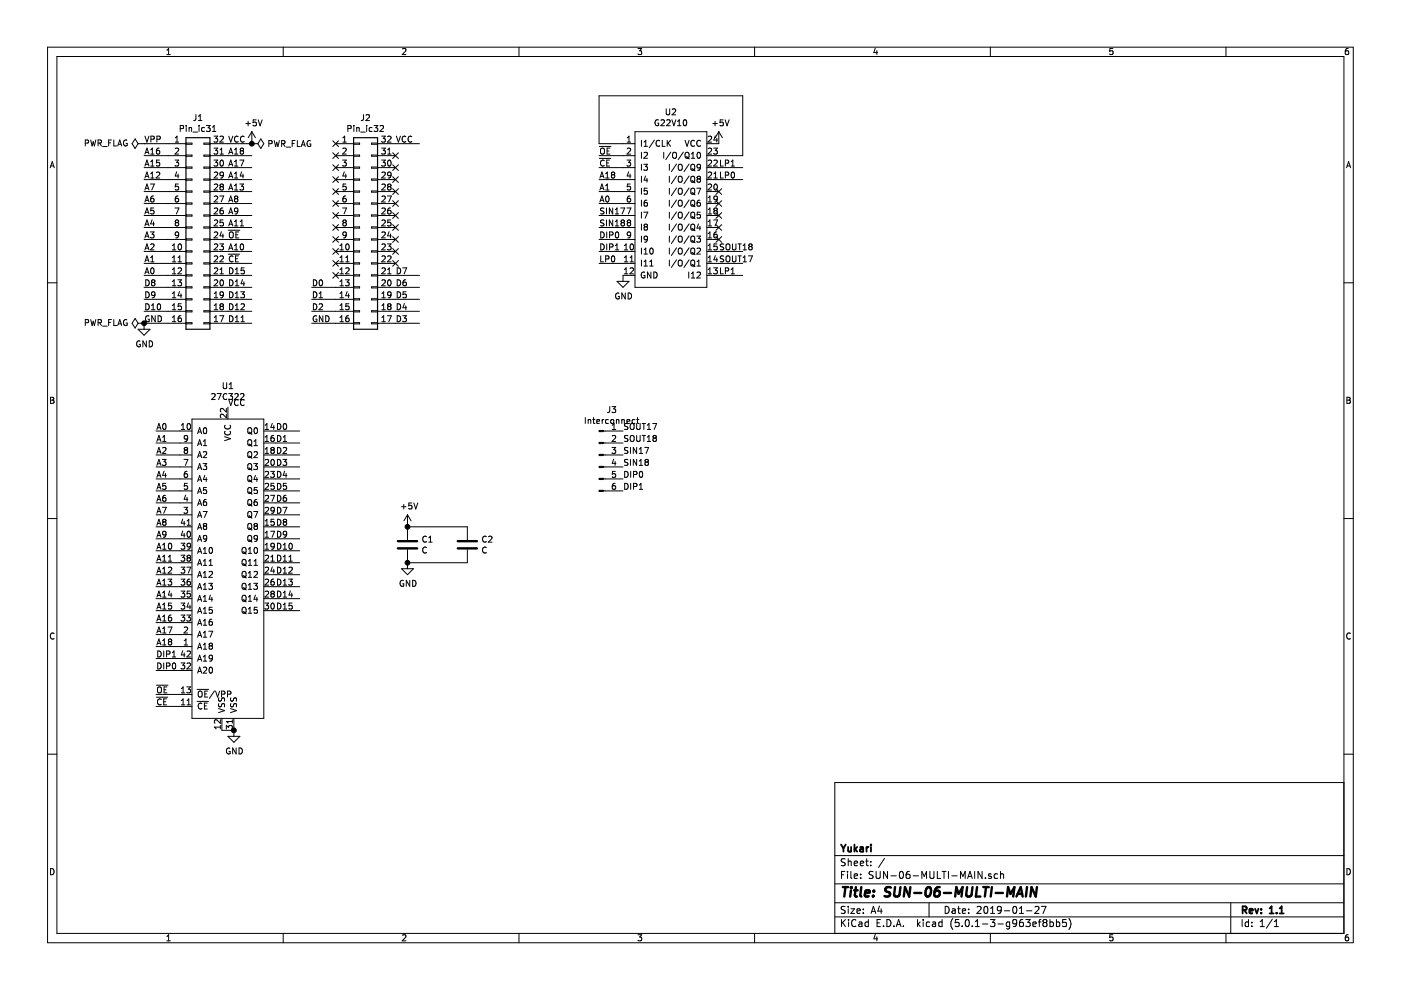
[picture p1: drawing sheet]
<svg xmlns="http://www.w3.org/2000/svg" width="297mm" height="210mm" viewBox="0 0 297 210" stroke-linecap="round" stroke-linejoin="round" font-family="sans-serif">
<g fill="none" stroke="#000" stroke-width=".21">
<path d="M10.1 10h276.8v189.9h-276.8zM12.1 12h272.8v185.9h-272.8zM35.4 10.6l.4-.3v1.3M35.4 11.6h.7M60 10v2M85.3 10.4l.5-.1 .3 .3-.8 1h.8M110 10v2M135.3 10.3h.8l-.5 .5 .4 .1v.5l-.2 .2-.5-.2M160 10v2M185.6 10.2l-.3 .9h.8M185.9 10.7v.9M210 10v2"/>
<path d="M235.9 10.3h-.6v.6l.6-.1v.6l-.1 .2-.5-.2M259.9 10v2M285.9 10.3h-.4l-.2 .3-.1 .7 .3 .3 .4-.2v-.6h-.4l-.3 .2M10.6 35.6l.5-1.3 .4 1.3M10.7 35.2h.7M18.1 30.3h.6v-.5l-.6-.1v1.2M19.2 29.7l.3 1.2 .3-.9 .2 .9 .3-1.2M20.8 30.3h.6l.1-.5-.7-.1v1.2M21.1 30.3l.4 .6M21.8 31.1h.9M23 30.3h.5M23.6 29.7h-.6v1.2"/>
<path d="M24.1 29.7v1.2h.6M25 30.9l.4-1.2 .4 1.2M25.1 30.6h.6M26.9 29.8a.59 .59 0 0 0-.7 .5 .59 .59 0 0 0 .7 .6l.1-.5h-.3M28.6 29.4l.7 1.1-.7 1-.6-1zM29.3 30.5h10.1M30.5 30.5h.1M30.5 33h8.9M30.5 38.1h8.9M30.5 35.5h8.9M30.7 28.9l.5 1.2 .4-1.2M30.7 32.7l.5-1.3 .4 1.3"/>
<path d="M30.7 35.2l.5-1.3 .4 1.3M30.7 37.7l.5-1.2 .4 1.2M30.9 32.3h.6M30.9 34.9h.6M30.9 37.4h.6M30.9 39.9h.6M31.9 39h.8l-.5 1.3M31.9 32.7h.8M31.9 37.7h.8M31.9 35.2h.8M31.9 31.8l.4-.4v1.3M31.9 34.3l.4-.4v1.3"/>
<path d="M31.9 36.8l.4-.3v1.2M32 29.5h.6l.1-.2v-.3l-.7-.1v1.2M33.2 36.6l.4-.1 .3 .3-.8 .9h.8M33.3 29.5h.6l.1-.2-.1-.3-.6-.1v1.2M33.7 31.4h-.2l-.3 .3v.7l.2 .3 .4-.2 .1-.4-.3-.2h-.2l-.2 .2M33.8 33.9h-.6v.6l.1-.1 .5 .1v.6l-.2 .1-.4-.1M37.1 33.9h.8l-.4 .5 .3 .1 .1 .5-.3 .2-.5-.1M37.1 30.1h.8M37.1 29.2l.4-.3v1.2M37.1 31.5l.5-.1 .3 .4-.8 .9h.8M37.5 36.4l-.4 .9h.8M37.8 36.9v.8"/>
<path d="M37.8 39h-.6l-.1 .6 .5-.1 .3 .3v.3l-.3 .2-.5-.1M38.2 27.3l.6-.1 .1-.5-.7-.1v1.3M39.4 30.3h1.3v.3h-1.3zM39.4 32.9h1.3v.2h-1.3zM39.4 35.4h1.3v.3h-1.3zM39.4 38h1.3v.2h-1.3zM39.5 26.6v.1M39.5 27v.9M40.1 27v.9M40.1 27.2l.5-.1v.8M40.9 28h1M41.5 24.3v.9l-.1 .3-.3 .1"/>
<path d="M42.1 25.6h.7M42.1 24.6l.4-.3v1.3M42.2 26.6v.1M42.2 27v.9M43.2 38h1.3v.2h-1.3zM43.2 35.4h1.3v.3h-1.3zM43.2 32.9h1.3v.2h-1.3zM43.2 30.3h1.3v.3h-1.3zM43.3 27.1l-.3-.1-.3 .3 .2 .5h.4M43.8 26.6h.8l-.5 .5 .4 .1v.5l-.2 .2-.5-.2M44.5 30.5h10.2M44.5 33h8.9"/>
<path d="M44.5 38.1h8.9M44.5 35.5h8.9M45 27.9h.8M45 27l.4-.4v1.3M45.4 28.9h.8l-.5 .4 .4 .2v.5l-.2 .1-.5-.1M45.4 31.4h.8l-.5 .5 .4 .1v.5l-.2 .2-.5-.2M45.4 33.9h.8l-.5 .5 .4 .1v.6l-.2 .1-.5-.1M45.4 36.6l.5-.1 .3 .3-.8 .9h.8M45.4 39.1l.5-.1 .3 .4-.8 .9h.8M46.6 29l.5-.1 .3 .3-.8 .9h.8M46.6 32.7h.8M46.6 31.8l.4-.4v1.3"/>
<path d="M46.8 34.1l.1-.2a.67 .67 0 0 1 .5 .7 .67 .67 0 0 1-.5 .6l-.3-.5zM46.9 39.6l-.3-.3 .3-.3h.2l.3 .3-.3 .3M46.9 39.6l-.3 .2 .1 .4 .2 .1 .4-.1 .1-.1v-.3l-.3-.2M46.9 39.6h.2M47.4 37l-.3 .3-.3-.1-.1-.6 .4-.1 .3 .2-.1 .7-.2 .3h-.3M48.5 28.9l.4 1.2 .5-1.2M48.5 32.7l.4-1.3 .5 1.3M48.5 35.2l.4-1.3 .5 1.3M48.5 37.7l.4-1.2 .5 1.2M48.6 32.3h.6M48.6 34.9h.6M48.6 37.4h.6"/>
<path d="M48.6 39.9h.6M49.7 32.7h.7M49.7 37.7h.7M49.7 35.2h.7M49.7 31.8l.4-.4v1.3M49.7 34.3l.4-.4v1.3M49.7 36.8l.4-.3v1.2M49.7 39.4l.4-.4v1.3M50.5 29a.58 .58 0 0 0-.8 .5 .58 .58 0 0 0 .7 .6l.1-.1M50.9 39h.7l-.4 .5 .4 .1v.6l-.2 .1-.5-.1M50.9 33.9h.8l-.5 1.3M51.2 32l-.3-.3 .3-.3 .4 .1v.3l-.2 .2"/>
<path d="M51.2 32l-.3 .2v.2l.3 .3h.2l.2-.3v-.3l-.2-.1M51.2 32h.2M51.2 36.4l-.3 .9h.8M51.5 36.9v.8M51.8 29a.58 .58 0 0 0-.8 .5 .58 .58 0 0 0 .7 .6l.1-.1M52.1 26.2h1M52.6 25.7v1M53.4 30.5h.1M53.4 27.9v2.6M53.4 27.9l-.8 1.3M53.4 27.9l.8 1.3M54.3 25.4h-.6l-.1 .6 .2-.1 .5 .1v.6l-.2 .1-.5-.1"/>
<path d="M54.7 25.4l.4 1.3 .5-1.3M55.3 29.4l.6 1.1-.6 1-.6-1zM57 30.5l.6-.1 .1-.5-.7-.1v1.3M58.1 29.8l.3 1.3 .3-.9 .2 .9 .3-1.3M59.7 30.5l.6-.1 .1-.5-.7-.1v1.3M60 30.5l.4 .6M60.7 31.2h.9M61.9 30.4h.5M62.6 29.8h-.7v1.3M63 29.8v1.3h.7M63.9 31.1l.4-1.3 .4 1.3M64 30.7h.6"/>
<path d="M65.8 29.9a.59 .59 0 0 0-.7 .6 .59 .59 0 0 0 .7 .5l.1-.5h-.3M70.6 29.9l1.2 1.2M70.6 32.4l1.2 1.2M70.6 34.9l1.2 1.2M70.6 37.5l1.2 1.2M71.2 30.5h3.8M71.2 33h3.8M71.2 38.1h3.8M71.2 35.5h3.8M71.8 29.9l-1.2 1.2M71.8 32.4l-1.2 1.2M71.8 34.9l-1.2 1.2"/>
<path d="M71.8 37.5l-1.2 1.2M72.6 33.9h.8l-.4 .5 .3 .1 .1 .5-.2 .2-.6-.1M72.7 30.1h.7M72.7 29.2l.4-.3v1.2M72.7 31.5l.5-.1 .2 .4-.8 .9h.8M73 36.4l-.3 .9h.8M73.3 36.9v.8M73.3 39h-.5l-.1 .6 .5-.1 .2 .3v.3l-.2 .2-.5-.1M73.8 27.3l.6-.1v-.5l-.6-.1v1.3M75 38h1.2v.2h-1.2zM75 35.4h1.2v.3h-1.2zM75 32.9h1.2v.2h-1.2z"/>
<path d="M75 30.3h1.2v.3h-1.2zM75 26.6v.1M75 27v.9M75.6 27.2l.5-.1 .1 .8M75.6 27v.9M76.5 28h.9M77.1 24.3v.9l-.2 .3-.3 .1M77.6 24.4l.5-.1 .2 .3-.7 1h.7M77.7 26.6v.1M77.7 27v.9M78.8 38h1.2v.2h-1.2zM78.8 35.4h1.2v.3h-1.2z"/>
<path d="M78.8 32.9h1.2v.2h-1.2zM78.8 30.3h1.2v.3h-1.2zM78.9 27.1l-.4-.1-.2 .3 .1 .5h.5M79.3 26.6h.8l-.4 .5 .3 .1v.5l-.2 .2-.5-.2M80 30.5h8.9M80 33h3.9M80 38.1h3.9M80 35.5h3.9M80.6 26.7l.5-.1 .2 .4-.8 .9h.8M80.9 28.9h.8l-.4 .4 .3 .2v.5l-.2 .1-.5-.1M80.9 31.4h.8l-.4 .5 .3 .1v.5l-.2 .2-.5-.2M80.9 33.9h.8l-.4 .5 .3 .1v.6l-.2 .1-.5-.1"/>
<path d="M81 39.1l.4-.1 .3 .4-.8 .9h.8M81 36.6l.4-.1 .3 .3-.8 .9h.8M82.2 29l.5-.1 .2 .3-.8 .9h.8M82.2 32.7h.7M82.2 31.8l.3-.4v1.3M82.3 34.1l.2-.2a.67 .67 0 0 1 .4 .7 .67 .67 0 0 1-.4 .6l-.3-.5zM82.4 39.6l-.2-.3 .2-.3h.3l.2 .3-.2 .3M82.4 39.6l-.2 .2v.4l.2 .1 .4-.1 .1-.1v-.3l-.2-.2M82.4 39.6h.3M82.9 37l-.2 .3-.4-.1-.1-.6 .5-.1 .2 .2-.1 .7-.1 .3h-.4M83.2 34.9l1.3 1.2M83.2 32.4l1.3 1.2"/>
<path d="M83.2 37.5l1.3 1.2M84 28.9l.5 1.2 .4-1.2M84.5 32.4l-1.3 1.2M84.5 34.9l-1.3 1.2M84.5 37.5l-1.3 1.2M86 29a.58 .58 0 0 0-.8 .5 .58 .58 0 0 0 .8 .6v-.1M87.3 29a.58 .58 0 0 0-.8 .5 .58 .58 0 0 0 .7 .6l.1-.1M127 33h7.6M127 38.1h7.6M127 35.5h7.6M127.1 31h2.5M127.1 33.6h2.4"/>
<path d="M127.2 37.7l.4-1.2 .5 1.2M127.3 37.4h.6M127.3 39.9h.6M127.4 31.6l.2-.2a.44 .44 0 0 1 .6 .4l-.1 .7-.5 .2-.2-.2zM128.1 34.1a.56 .56 0 0 0-.8 .5 .56 .56 0 0 0 .8 .5M128.4 37.7h.7M128.4 36.8l.4-.3v1.2M128.4 39.4l.4-.4v1.3M128.6 34.5h.5M128.7 32h.4M129.2 33.9h-.6v1.3h.6M129.3 31.4h-.6v1.3h.6"/>
<path d="M129.9 37l-.3-.2 .3-.3 .4 .1v.3l-.2 .1M129.9 37l-.3 .3v.2l.3 .2h.2l.2-.2v-.4l-.2-.1M129.9 37h.2M132.9 33.9h.8l-.4 .5 .3 .1 .1 .5-.2 .2-.6-.1M133 30.1h.7M133 31.5l.5-.1 .2 .4-.8 .9h.8M133 29.2l.4-.3v1.2M133.3 36.4l-.3 .9h.8M133.6 36.9v.8M133.6 39h-.5l-.1 .6 .5-.1 .2 .3v.3l-.2 .2-.5-.1M134.6 30.5h-7.6v-10.2h30.5v12.7h-7.6M134.6 27.9h15.3v33h-15.3z"/>
<path d="M136 29.8v1.2M136 32.3v1.3M136 34.8v1.3M136 37.4v1.2M136 39.9v1.3M136.5 34.8h.8l-.4 .5 .3 .1v.6h-.7M136.6 31h.7M136.6 30.1l.3-.3v1.2M136.6 32.4l.4-.1 .3 .3-.8 1h.8M136.9 37.3l-.3 .9h.7M137.2 37.8v.8M137.2 39.9h-.6v.6l.1-.1 .5 .1v.5l-.2 .2-.4-.2"/>
<path d="M138.7 29.7l-1.1 1.6M139.6 25.5a.57 .57 0 0 0-.7 .5 .57 .57 0 0 0 .8 .5v-.4h-.3M139.9 29.9a.58 .58 0 0 0-.8 .5 .58 .58 0 0 0 .7 .6l.1-.1M140.1 25.5l.5-.1 .3 .3-.8 1h.8M140.4 29.8v1.2h.6M140.7 32.3v1.3M141.3 23.1v1l.2 .2h.4l.1-.2v-1M141.4 25.5l.4-.1 .3 .3-.8 1h.8M141.5 29.8v1.2M141.6 30.3l.6 .7M141.9 34.8v1.3M141.9 37.4v1.2"/>
<path d="M141.9 39.9v1.3M142.2 29.8l-.7 .7M142.2 32.2l-1 1.7M142.4 25.4l.5 1.3 .4-1.3M142.5 23.2l.5-.1 .3 .3-.8 .9h.8M142.7 32.5l.2-.2a.44 .44 0 0 1 .5 .4v.7l-.5 .2-.2-.2zM143.4 39.9l-1.1 1.6M143.4 37.3l-1.1 1.6M143.4 34.8l-1.1 1.6M143.6 26.7h.8M143.6 25.7l.4-.3v1.3M143.9 35l.2-.2 .4 .1a.78 .78 0 0 1-.1 1.2l-.5-.2z"/>
<path d="M144 37.4h.5a.78 .78 0 0 1-.1 1.2l-.5-.1-.1-.7zM144.9 32.2l-1.1 1.7M145 25.5l.2-.1a.67 .67 0 0 1 .4 .6 .67 .67 0 0 1-.4 .7l-.3-.5zM145.2 29.8l.5 1.2 .4-1.2M145.3 32.5l.2-.2a.45 .45 0 0 1 .6 .4l-.2 .8h-.5a.92 .92 0 0 1-.1-1zM145.5 33.3l.4 .2M145.9 33.5l.3 .2M146.1 39.9l-1.1 1.6M146.1 37.3l-1.1 1.6M146.1 34.8l-1.1 1.6M146.5 37.5l.3-.1a.44 .44 0 0 1 .5 .4l-.1 .7-.4 .1-.3-.1zM146.5 35l.3-.2a.44 .44 0 0 1 .5 .5l-.1 .6-.4 .2-.3-.2z"/>
<path d="M146.6 32.6l.3-.3v1.3M146.6 33.6h.7M146.7 38.3l.7 .5M146.7 35.8l.7 .4M147.2 29.9a.56 .56 0 0 0-.7 .5 .56 .56 0 0 0 .7 .5M147.7 39.9h.9l-.6 1.3M147.9 32.4l.2-.1a.67 .67 0 0 1 .4 .6 .67 .67 0 0 1-.4 .7l-.3-.5zM148 37.9h.3M148 37.9l-.2-.2 .2-.3 .5 .1v.3l-.2 .1M148 37.9l-.2 .3v.2l.2 .2h.4l.1-.2v-.4l-.2-.1M148.5 35.4l-.2 .2h-.4l-.1-.2 .1-.4 .4-.2 .2 .3v.7l-.2 .2-.4 .1M148.5 29.9a.56 .56 0 0 0-.8 .5 .56 .56 0 0 0 .8 .5"/>
<path d="M149.9 38.1h7.6M149.9 35.5h7.6M150.1 29l.5-.1 .3 .3-.8 .9h.8M150.1 31.5l.5-.1 .3 .4-.8 .9h.8M150.1 39.1l.5-.1 .3 .4-.8 .9h.8M150.1 36.6l.5-.1 .3 .3-.8 .9h.8M150.1 34.1l.5-.2 .3 .4-.8 .9h.8M151.1 26.2h1M151.3 31.4h.8l-.4 .5 .3 .1 .1 .4-.3 .3-.5-.2M151.4 37.7h.7M151.4 34.1l.4-.2 .3 .4-.8 .9h.8M151.4 36.8l.3-.3v1.2"/>
<path d="M151.5 39.1l.2-.1a.67 .67 0 0 1 .4 .7 .67 .67 0 0 1-.4 .6l-.3-.5zM151.6 25.7v1M151.7 28.8l-.3 .9h.7M152 29.3v.8M152.4 27.9v2.6h-2.5M152.4 27.9l-.8 1.3M152.4 27.9l.8 1.3M152.8 36.5v1.2h.6M152.8 33.9v1.3h.6M153.3 25.4h-.6v.6l.1-.1 .5 .1v.6l-.2 .1-.4-.1M153.7 25.4l.5 1.3 .4-1.3M153.8 37.1h.6l.1-.5-.7-.1v1.2"/>
<path d="M153.8 34.6l.6-.1 .1-.4-.7-.2v1.3M155 35.2h.7M155 34.3l.4-.4v1.3M155.1 36.6l.2-.1a.67 .67 0 0 1 .4 .6 .67 .67 0 0 1-.4 .6l-.3-.4zM285.5 35.6l.4-1.3 .5 1.3M285.6 35.2h.6M10.1 60h2M30.5 53.3h8.9M30.5 55.8h8.9M30.5 58.4h8.9M30.5 50.8h8.9M30.5 48.2h8.9"/>
<path d="M30.5 45.7h8.9M30.5 43.2h8.9M30.5 40.6h8.9M30.7 40.3l.5-1.3 .4 1.3M30.7 42.8l.5-1.2 .4 1.2M30.7 45.4l.5-1.3 .4 1.3M30.7 47.9l.5-1.3 .4 1.3M30.7 50.4l.5-1.2 .4 1.2M30.7 53l.5-1.3 .4 1.3M30.7 55.5l.5-1.3 .4 1.3M30.7 58.1l.5-1.3 .4 1.3M30.9 42.5h.6"/>
<path d="M30.9 45h.6M30.9 47.5h.6M30.9 50.1h.6M30.9 52.6h.6M30.9 55.2h.6M30.9 57.7h.6M30.9 59.3a.64 .64 0 0 1 .7 .7 .64 .64 0 0 1-.7 .6zM31.9 49.2h.8l-.5 .5 .4 .1v.6l-.7-.1M31.9 51.8l.5-.1 .3 .4-.8 .9h.8M31.9 55.5h.8M31.9 54.6l.4-.4v1.3M32.1 56.9l.1-.1a.69 .69 0 0 1 .5 .6 .69 .69 0 0 1-.5 .7l-.3-.5z"/>
<path d="M32.2 46.6l-.3 .9h.8M32.4 59.9l-.3 .2 .1 .4 .2 .1 .3-.1 .2-.1v-.3l-.3-.2M32.4 59.9l-.3-.3 .3-.3h.2l.3 .3-.3 .3M32.4 59.9h.2M32.6 41.6h-.4l-.3 .5 .1 .6 .6 .1v-.7l-.4-.1-.3 .3M32.6 47.1v.8M32.6 44.1h-.6l-.1 .6 .2-.1 .5 .1v.5l-.2 .2-.5-.2M36.5 53h.8M36.5 52.1l.4-.4v1.3M36.5 54.6l.4-.4v1.3M36.5 57.1l.4-.3v1.3M36.5 59.7l.4-.4v1.3"/>
<path d="M36.5 55.5h.8M36.5 58.1h.8M37.1 44.1h.8l-.5 1.3M37.4 47.2l-.3-.3 .3-.3h.2l.3 .3-.3 .3M37.4 47.2l-.3 .2v.3l.3 .2h.4l.1-.2v-.3l-.3-.2M37.4 47.2h.2M37.7 59.3h.8l-.4 .5 .3 .1 .1 .5-.3 .2-.5-.1M37.8 56.9l.4-.1 .3 .3-.8 1h.8M37.8 55.5h.7M37.8 54.6l.3-.4v1.3M37.8 41.6h-.3a.79 .79 0 0 0-.1 1.2h.4l.1-.5-.3-.3h-.2l-.3 .3M37.9 51.8l.2-.1a.67 .67 0 0 1 .4 .6 .67 .67 0 0 1-.4 .7l-.3-.5z"/>
<path d="M37.9 49.7l-.3 .3-.3-.1-.2-.2 .1-.4 .4-.1 .3 .2-.2 .9-.4 .1M39.4 40.5h1.3v.2h-1.3zM39.4 43h1.3v.3h-1.3zM39.4 45.6h1.3v.2h-1.3zM39.4 48.1h1.3v.3h-1.3zM39.4 50.6h1.3v.3h-1.3zM39.4 53.2h1.3v.2h-1.3zM39.4 55.7h1.3v.3h-1.3zM39.4 58.3h1.3v.2h-1.3zM43.2 58.3h1.3v.2h-1.3zM43.2 55.7h1.3v.3h-1.3zM43.2 53.2h1.3v.2h-1.3z"/>
<path d="M43.2 50.6h1.3v.3h-1.3zM43.2 48.1h1.3v.3h-1.3zM43.2 45.6h1.3v.2h-1.3zM43.2 43h1.3v.3h-1.3zM43.2 40.5h1.3v.2h-1.3zM44.5 53.3h8.9M44.5 55.8h8.9M44.5 58.4h8.9M44.5 50.8h8.9M44.5 48.2h8.9M44.5 45.7h8.9M44.5 43.2h8.9"/>
<path d="M44.5 40.6h8.9M45.4 51.8l.5-.1 .3 .4-.8 .9h.8M45.4 54.4l.5-.2 .3 .4-.8 .9h.8M45.4 56.9l.5-.1 .3 .3-.8 1h.8M45.4 59.5l.5-.2 .3 .4-.8 .9h.8M45.4 41.7l.5-.1 .3 .3-.8 .9h.8M45.4 44.2l.5-.1 .3 .4-.8 .9h.8M45.4 46.8l.5-.2 .3 .4-.8 .9h.8M45.4 49.3l.5-.1 .3 .3-.8 .9h.8M46.6 51.7h.8l-.5 .5 .4 .1 .1 .5-.3 .2-.5-.1M46.6 41.6h.8l-.5 1.2M46.6 54.4l.5-.2 .3 .4-.8 .9h.8"/>
<path d="M46.6 58.1h.8M46.6 57.1l.4-.3v1.3M46.8 59.5l.1-.2a.67 .67 0 0 1 .5 .7 .67 .67 0 0 1-.5 .6l-.3-.5zM46.9 49.1l-.3 .9h.8M47.3 44.1l-.5 .1-.2 .5 .1 .5 .6 .1 .1-.2-.1-.4-.4-.1-.3 .2M47.3 49.6v.8M47.3 46.6h-.6l-.1 .6 .5-.1 .3 .3v.3l-.3 .2-.5-.1M48.4 48.8h2.5M48.4 53.9h2.4M48.5 40.3l.4-1.3 .5 1.3M48.5 42.8l.4-1.2 .5 1.2M48.5 45.4l.4-1.3 .5 1.3"/>
<path d="M48.5 47.9l.4-1.3 .5 1.3M48.5 53l.4-1.3 .5 1.3M48.6 42.5h.6M48.6 45h.6M48.6 47.5h.6M48.6 52.6h.6M48.7 56.8a.64 .64 0 0 1 .7 .6 .64 .64 0 0 1-.7 .7zM48.7 59.3a.64 .64 0 0 1 .7 .7 .64 .64 0 0 1-.7 .6zM48.7 49.3l.2-.1a.44 .44 0 0 1 .6 .4l-.1 .7-.5 .1-.2-.1zM49.4 54.4a.56 .56 0 0 0-.8 .5 .56 .56 0 0 0 .8 .5M49.7 53h.7M49.7 47.9h.7"/>
<path d="M49.7 40.3h.7M49.7 47l.4-.4v1.3M49.7 52.1l.4-.4v1.3M49.9 58.1h.7M49.9 57.1l.3-.3v1.3M49.9 59.7l.3-.4v1.3M49.9 42.1l-.2-.2 .2-.3 .5 .1v.3l-.2 .1M49.9 42.1l-.2 .2v.3l.2 .2h.4l.1-.2v-.4l-.2-.1M49.9 42.1h.3M49.9 54.9h.5M50 49.8h.4M50.4 44.7l-.2 .2-.4-.1v-.6l.4-.1 .2 .2v.8l-.2 .2-.4 .1"/>
<path d="M50.6 54.2h-.7v1.3h.7M50.6 49.2h-.6v1.2h.6M50.9 47.9h.7M50.9 47l.4-.4v1.3M51 51.8l.2-.1a.67 .67 0 0 1 .5 .6 .67 .67 0 0 1-.5 .7l-.3-.5zM51.4 59.3l-.3 .9h.8M51.7 59.8v.8M51.8 56.8h-.6l-.1 .6 .2-.1 .5 .1v.5l-.2 .2-.5-.2M66.4 59.3a.64 .64 0 0 1 .8 .7 .64 .64 0 0 1-.8 .6zM67.8 59.5l.2-.2a.67 .67 0 0 1 .4 .7 .67 .67 0 0 1-.4 .6l-.3-.5zM70.6 40l1.2 1.2M70.6 42.5l1.2 1.3"/>
<path d="M70.6 45.1l1.2 1.2M70.6 47.6l1.2 1.2M70.6 50.2l1.2 1.2M70.6 52.7l1.2 1.2M70.6 55.2l1.2 1.3M70.6 57.8l1.2 1.2M71.2 53.3h3.8M71.2 55.8h3.8M71.2 58.4h3.8M71.2 50.8h3.8M71.2 48.2h3.8M71.2 45.7h3.8"/>
<path d="M71.2 43.2h3.8M71.2 40.6h3.8M71.8 40l-1.2 1.2M71.8 42.5l-1.2 1.3M71.8 45.1l-1.2 1.2M71.8 47.6l-1.2 1.2M71.8 50.2l-1.2 1.2M71.8 52.7l-1.2 1.2M71.8 55.2l-1.2 1.3M71.8 57.8l-1.2 1.2M72.1 53h.7M72.1 55.5h.7"/>
<path d="M72.1 58.1h.7M72.1 52.1l.4-.4v1.3M72.1 54.6l.4-.4v1.3M72.1 57.1l.4-.3v1.3M72.1 59.7l.4-.4v1.3M72.6 44.1h.9l-.6 1.3M72.9 47.2l-.2-.3 .2-.3h.3l.2 .3-.2 .3M72.9 47.2l-.2 .2v.3l.2 .2h.4l.1-.2v-.3l-.2-.2M72.9 47.2h.3M73.2 59.3h.8l-.4 .5 .4 .1v.5l-.2 .2-.6-.1M73.3 55.5h.7M73.3 56.9l.5-.1 .2 .3-.8 1h.8"/>
<path d="M73.3 41.6h-.2a.79 .79 0 0 0-.2 1.2h.4l.1-.5-.2-.3h-.3l-.2 .3M73.3 54.6l.4-.4v1.3M73.4 51.8l.2-.1a.67 .67 0 0 1 .5 .6 .67 .67 0 0 1-.5 .7l-.3-.5zM73.4 49.7l-.2 .3-.4-.1-.1-.2 .1-.4 .4-.1 .2 .2-.2 .9-.4 .1M75 58.3h1.2v.2h-1.2zM75 55.7h1.2v.3h-1.2zM75 53.2h1.2v.2h-1.2zM75 50.6h1.2v.3h-1.2zM75 48.1h1.2v.3h-1.2zM75 45.6h1.2v.2h-1.2zM75 43h1.2v.3h-1.2zM75 40.5h1.2v.2h-1.2z"/>
<path d="M78.8 58.3h1.2v.2h-1.2zM78.8 55.7h1.2v.3h-1.2zM78.8 53.2h1.2v.2h-1.2zM78.8 50.6h1.2v.3h-1.2zM78.8 48.1h1.2v.3h-1.2zM78.8 45.6h1.2v.2h-1.2zM78.8 43h1.2v.3h-1.2zM78.8 40.5h1.2v.2h-1.2zM80 53.3h3.9M80 55.8h3.9M80 58.4h8.9M80 50.8h3.9"/>
<path d="M80 48.2h3.9M80 45.7h3.9M80 43.2h3.9M80 40.6h3.9M81 51.8l.4-.1 .3 .4-.8 .9h.8M81 54.4l.4-.2 .3 .4-.8 .9h.8M81 56.9l.4-.1 .3 .3-.8 1h.8M81 59.5l.4-.2 .3 .4-.8 .9h.8M81 49.3l.4-.1 .3 .3-.8 .9h.8M81 46.8l.4-.2 .3 .4-.8 .9h.8M81 44.2l.4-.1 .3 .4-.8 .9h.8M81 41.7l.4-.1 .3 .3-.8 .9h.8"/>
<path d="M82.1 51.7h.8l-.4 .5 .3 .1 .1 .5-.2 .2-.6-.1M82.1 41.6h.9l-.6 1.2M82.2 54.4l.5-.2 .2 .4-.8 .9h.8M82.2 58.1h.7M82.2 57.1l.3-.3v1.3M82.3 59.5l.2-.2a.67 .67 0 0 1 .4 .7 .67 .67 0 0 1-.4 .6l-.3-.5zM82.5 49.1l-.3 .9h.8M82.8 44.1l-.4 .1-.2 .5v.5l.6 .1 .1-.2-.1-.4-.4-.1-.2 .2M82.8 49.6v.8M82.8 46.6h-.6v.6l.5-.1 .2 .3v.3l-.2 .2-.5-.1M83.2 52.7l1.3 1.2M83.2 42.5l1.3 1.3"/>
<path d="M83.2 45.1l1.3 1.2M83.2 47.6l1.3 1.2M83.2 50.2l1.3 1.2M83.2 40l1.3 1.2M83.2 55.2l1.3 1.3M84.2 56.8a.64 .64 0 0 1 .8 .6 .64 .64 0 0 1-.8 .7zM84.2 59.3a.64 .64 0 0 1 .8 .7 .64 .64 0 0 1-.8 .6zM84.5 40l-1.3 1.2M84.5 45.1l-1.3 1.2M84.5 42.5l-1.3 1.3M84.5 47.6l-1.3 1.2M84.5 50.2l-1.3 1.2"/>
<path d="M84.5 52.7l-1.3 1.2M84.5 55.2l-1.3 1.3M85.4 56.8h.8l-.5 1.3M86 59.3l-.4 .2-.2 .4 .1 .6h.5l.2-.1-.2-.5-.3-.1-.3 .3M127 53.3h7.6M127 55.8h7.6M127 50.8h7.6M127 48.2h7.6M127 45.7h7.6M127 43.2h7.6M127 40.6h7.6M127.2 40.3l.4-1.3 .5 1.3"/>
<path d="M127.2 42.8l.4-1.2 .5 1.2M127.3 42.5h.6M127.4 51.7a.64 .64 0 0 1 .7 .6 .64 .64 0 0 1-.7 .7zM127.4 54.2v1.3h.6M127.4 49.2a.64 .64 0 0 1 .7 .6 .64 .64 0 0 1-.7 .6zM128.1 46.7l-.5-.1-.2 .2v.3l.5 .3 .2 .3-.3 .2h-.5M128.1 44.2l-.5-.1-.2 .1v.4l.5 .2 .2 .3-.3 .3-.5-.1M128.4 54.9h.6l.1-.5-.7-.2v1.3M128.4 40.3h.7M128.5 41.7l.2-.1a.69 .69 0 0 1 .4 .6 .69 .69 0 0 1-.4 .6l-.3-.5zM128.6 44.1v1.3M128.6 46.6v1.3"/>
<path d="M128.6 49.2v1.2M128.6 51.7v1.3M129.2 52.4l.7-.1 .1-.2-.1-.3-.7-.1v1.3M129.2 49.8h.7l.1-.2-.1-.3-.7-.1v1.2M129.7 54.4l.2-.2a.67 .67 0 0 1 .5 .7 .67 .67 0 0 1-.5 .6l-.3-.5zM129.9 44.1v1.3l-.7-1.3v1.3M129.9 46.6v1.3l-.7-1.3v1.3M130.5 53h.7M130.5 47.9h.7M130.5 45.4h.7M130.5 52.1l.3-.4v1.3M130.5 44.5l.3-.4v1.3"/>
<path d="M130.5 47l.3-.4v1.3M130.6 49.3l.2-.1a.69 .69 0 0 1 .4 .6 .69 .69 0 0 1-.4 .6l-.3-.4zM130.8 59.7h2.6l-1.3 1.2zM131.6 44.1h.8l-.5 1.3M131.9 47.2l-.2-.3 .2-.3 .4 .2v.3l-.1 .1M131.9 47.2l-.2 .2v.3l.2 .2h.3l.2-.2-.1-.4-.1-.1M131.9 47.2h.3M132.4 53h.7M132.4 55.5h.7M132.4 58.1h.7M132.4 52.1l.4-.4v1.3M132.4 54.6l.4-.4v1.3"/>
<path d="M132.4 57.1l.4-.3v1.3M132.9 44.1h.9l-.6 1.3M133.2 47.2l-.2-.3 .2-.3h.3l.2 .3-.2 .3M133.2 47.2l-.2 .2v.3l.2 .2h.4l.1-.2v-.3l-.2-.2M133.2 47.2h.3M133.6 55.5h.7M133.6 56.9l.5-.1 .2 .3-.8 1h.8M133.6 41.6h-.2a.79 .79 0 0 0-.2 1.2h.4l.1-.5-.2-.3h-.3l-.2 .3M133.6 54.6l.3-.4v1.3M133.7 51.8l.2-.1a.67 .67 0 0 1 .4 .6 .67 .67 0 0 1-.4 .7l-.3-.5zM133.7 49.7l-.2 .3-.4-.1-.1-.2 .1-.4 .4-.1 .2 .2-.2 .9-.4 .1M134.6 58.4h-2.5v1.3"/>
<path d="M136 42.4v1.3M136 45v1.3M136 47.5v1.3M136 50.1v1.2M136 52.6v1.3M136 55.1v1.3M136.5 45h.8l-.5 1.3M136.6 53l.3-.4v1.3M136.6 55.5l.3-.4v1.3M136.6 53.9h.7M136.6 56.4h.7M136.7 57.8a.57 .57 0 0 0-.8 .5 .57 .57 0 0 0 .8 .5v-.4h-.2"/>
<path d="M136.8 48.1l-.2-.3 .2-.3 .4 .1v.4l-.2 .1M136.8 48.1l-.2 .2v.3l.2 .2 .4-.1 .1-.1-.1-.4-.2-.1M136.8 48.1h.2M137.2 42.4l-.4 .1-.2 .5v.6l.6 .1v-.7l-.4-.1-.2 .3M137.3 50.6l-.3 .2h-.3l-.1-.6 .4-.1 .3 .2-.1 .7-.2 .3h-.3M137.8 56.4h.7M137.8 55.5l.3-.4v1.3M137.9 52.7l.2-.1a.67 .67 0 0 1 .4 .6 .67 .67 0 0 1-.4 .7l-.3-.5zM138 57.7v1.2l-.7-1.2v1.2M138.6 57.7a.64 .64 0 0 1 .7 .6 .64 .64 0 0 1-.7 .6zM141.9 42.4v1.3M141.9 45v1.3"/>
<path d="M141.9 47.5v1.3M141.9 50.1v1.2M141.9 52.6v1.3M141.9 55.1v1.3M143.4 55.1l-1.1 1.6M143.4 52.5l-1.1 1.7M143.4 50l-1.1 1.6M143.4 47.5l-1.1 1.6M143.4 44.9l-1.1 1.7M143.4 42.4l-1.1 1.6M143.9 40.1l.2-.2 .4 .1a.78 .78 0 0 1-.1 1.2l-.5-.2zM143.9 42.6l.2-.2 .4 .1a.78 .78 0 0 1-.1 1.2l-.5-.2z"/>
<path d="M143.9 45.2l.2-.2 .4 .1a.78 .78 0 0 1-.1 1.2l-.5-.2zM143.9 47.7l.2-.2 .4 .1a.78 .78 0 0 1-.1 1.2l-.5-.2zM143.9 55.3l.2-.2 .4 .1a.78 .78 0 0 1-.1 1.2l-.5-.2zM143.9 52.8l.2-.2 .4 .1a.78 .78 0 0 1-.1 1.2l-.5-.2zM143.9 50.2l.2-.1h.4a.78 .78 0 0 1-.1 1.2l-.5-.1zM146 57.7v1.2M146.1 55.1l-1.1 1.6M146.1 52.5l-1.1 1.7M146.1 50l-1.1 1.6M146.1 47.5l-1.1 1.6M146.1 44.9l-1.1 1.7M146.1 42.4l-1.1 1.6"/>
<path d="M146.5 40.1l.3-.2a.44 .44 0 0 1 .5 .4l-.1 .7-.4 .2-.3-.2zM146.5 42.6l.3-.2a.44 .44 0 0 1 .5 .5l-.1 .6-.4 .2-.3-.2zM146.5 45.2l.3-.2a.44 .44 0 0 1 .5 .4l-.1 .7-.4 .2-.3-.2zM146.5 47.7l.3-.2a.44 .44 0 0 1 .5 .5l-.1 .6-.4 .2-.3-.2zM146.5 52.8l.3-.2a.44 .44 0 0 1 .5 .4l-.1 .7-.4 .2-.3-.2zM146.5 55.3l.3-.2a.44 .44 0 0 1 .5 .5l-.1 .6-.4 .2-.3-.2zM146.5 50.2l.3-.1a.44 .44 0 0 1 .5 .4l-.1 .7-.4 .1-.3-.1zM146.6 58l.3-.3v1.2M146.6 58.9h.7M146.7 56.1l.7 .4M146.7 53.6l.7 .4M146.7 51l.7 .5"/>
<path d="M146.7 48.5l.7 .4M146.7 45.9l.7 .5M146.7 43.4l.7 .4M146.7 40.9l.7 .4M147.7 50.1h.8l-.4 .4 .4 .2v.5l-.2 .1-.6-.1M147.8 52.7l.5-.1 .2 .4-.8 .9h.8M147.8 56.4h.7M147.8 57.8l.5-.1 .2 .3-.8 .9h.8M147.8 55.5l.4-.4v1.3M148.1 47.5l-.3 .9h.8M148.4 42.4h-.2a.79 .79 0 0 0-.2 1.3l.5-.1v-.5l-.5-.2-.2 .3M148.4 48v.8"/>
<path d="M148.5 45h-.6l-.1 .6 .2-.1 .5 .1v.5l-.2 .2-.5-.2M149.9 53.3h7.6M149.9 55.8h7.6M149.9 58.4h7.6M149.9 50.8h2.5M149.9 48.2h2.5M149.9 45.7h2.5M149.9 43.2h2.5M149.9 40.6h2.5M150.1 53h.8M150.1 55.5h.8M150.1 58.1h.8"/>
<path d="M150.1 50.4h.8M150.1 47.9h.8M150.1 45.4h.8M150.1 42.8h.8M150.1 44.5l.4-.4v1.3M150.1 41.9l.4-.3v1.2M150.1 47l.4-.4v1.3M150.1 49.5l.4-.3v1.2M150.1 52.1l.4-.4v1.3M150.1 54.6l.4-.4v1.3M150.1 57.1l.4-.3v1.3M151.3 56.8h.8l-.4 .5 .3 .1 .1 .4-.3 .3-.5-.2"/>
<path d="M151.3 46.6h.8l-.5 1.3M151.6 44.7l-.2-.3 .2-.3h.2l.3 .2-.3 .4M151.6 44.7l-.2 .2v.3l.2 .2 .4-.1 .1-.2v-.2l-.3-.2M151.6 44.7h.2M151.7 54.2l-.3 .9h.7M151.8 50.2l1.2 1.2M151.8 42.5l1.2 1.3M151.8 45.1l1.2 1.2M151.8 47.6l1.2 1.2M151.8 40l1.2 1.2M152 49.2l-.5 .1-.1 .4v.6l.6 .1 .1-.2-.1-.5h-.4l-.2 .2M152 54.7v.8"/>
<path d="M152 51.7h-.6v.6l.4-.1 .3 .2v.4l-.3 .2-.4-.1M152.1 42.1l-.3 .2h-.3l-.1-.6 .4-.1 .3 .2-.1 .7-.2 .3h-.3M152.8 56.8v1.3h.6M153 40l-1.2 1.2M153 42.5l-1.2 1.3M153 45.1l-1.2 1.2M153 47.6l-1.2 1.2M153 50.2l-1.2 1.2M153.4 51.8l-.4-.1-.2 .1v.4l.5 .2 .1 .4-.2 .2-.5-.1M153.4 54.3l-.4-.1-.2 .2v.3l.5 .3 .1 .3-.2 .2h-.5M153.8 57.4h.6l.1-.5-.7-.1v1.3M154 51.9l.2-.2a.44 .44 0 0 1 .6 .4l-.1 .7-.5 .2-.2-.2z"/>
<path d="M154 54.4l.2-.2a.44 .44 0 0 1 .6 .5l-.1 .6-.5 .2-.2-.2zM155 58.1h.7M155 57.1l.4-.3v1.3M155.3 51.7v1.1l.2 .2 .4-.1 .1-.1v-1.1M155.3 54.2v1.1l.2 .2h.4l.1-.2v-1.1M156.5 51.7h.7M156.5 54.2h.7M156.8 51.7v1.3M156.8 54.2v1.3M157.6 53h.7M157.6 55.5h.7M157.6 52.1l.3-.4v1.3"/>
<path d="M157.6 54.6l.3-.4v1.3M158.7 54.2h.8l-.5 1.3M159 52.3l-.3 .2v.3l.3 .2 .4-.1 .1-.1v-.3l-.3-.2M159 52.3l-.3-.3 .3-.3h.2l.3 .3-.3 .3M159 52.3h.2M284.9 60h2M18.1 68.4h.6v-.5l-.6-.1v1.2M19.2 67.8l.3 1.2 .3-.9 .2 .9 .3-1.2M20.8 68.4h.6l.1-.5-.7-.1v1.2M21.1 68.4l.4 .6M21.8 69.2h.9M23 68.4h.5"/>
<path d="M23.6 67.8h-.6v1.2M24.1 67.8v1.2h.6M25 69l.4-1.2 .4 1.2M25.1 68.7h.6M26.9 67.8a.59 .59 0 0 0-.7 .6 .59 .59 0 0 0 .7 .6l.1-.5h-.3M28.6 67.5l.7 1-.7 1.1-.6-1.1zM29.3 68.5h10.1M29.3 69.8h2.5l-1.3 1.3zM29.7 72.3a.59 .59 0 0 0-.7 .6 .59 .59 0 0 0 .7 .6l.1-.5h-.3M30.5 68.5h.1M30.5 60.9h8.9M30.5 63.5h8.9"/>
<path d="M30.5 66h8.9M30.5 68.5v1.3M30.9 61.9a.64 .64 0 0 1 .7 .6 .64 .64 0 0 1-.7 .6zM30.9 64.4a.64 .64 0 0 1 .7 .6 .64 .64 0 0 1-.7 .7zM31 72.3v1.2l-.7-1.2v1.2M31.6 67a.57 .57 0 0 0-.8 .6 .57 .57 0 0 0 .8 .5v-.4h-.2M31.6 72.3a.64 .64 0 0 1 .8 .6 .64 .64 0 0 1-.8 .6zM32.1 65.7h.8M32.1 64.8l.4-.4v1.3M32.9 62.4l-.3 .3-.4-.1v-.6l.4-.1 .3 .2-.1 .7-.2 .3h-.4M32.9 66.9v1.3l-.7-1.3v1.3M33.4 64.5l.2-.1a.69 .69 0 0 1 .5 .6 .69 .69 0 0 1-.5 .7l-.3-.5z"/>
<path d="M33.5 66.9a.64 .64 0 0 1 .7 .7 .64 .64 0 0 1-.7 .6zM36.5 62.2l.4-.3v1.2M36.5 64.8l.4-.4v1.3M36.5 67.3l.4-.4v1.3M36.5 60.6h.8M36.5 63.1h.8M36.5 65.7h.8M36.5 68.2h.8M38.1 61.8l-.3 .9h.7M38.4 66.9l-.5 .2-.1 .4v.6l.6 .1 .1-.2-.1-.5-.4-.1-.2 .3M38.4 62.3v.8M38.4 64.4h-.6v.6l.4-.1 .3 .2v.3l-.3 .3-.4-.2"/>
<path d="M39.4 60.8h1.3v.3h-1.3zM39.4 63.3h1.3v.3h-1.3zM39.4 65.9h1.3v.2h-1.3zM39.4 68.4h1.3v.3h-1.3zM43.2 68.4h1.3v.3h-1.3zM43.2 65.9h1.3v.2h-1.3zM43.2 63.3h1.3v.3h-1.3zM43.2 60.8h1.3v.3h-1.3zM44.5 60.9h8.9M44.5 63.5h8.9M44.5 66h8.9M44.5 68.5h8.9"/>
<path d="M45.4 63.1h.8M45.4 65.7h.8M45.4 68.2h.8M45.4 62.2l.4-.3v1.2M45.4 64.8l.4-.4v1.3M45.4 67.3l.4-.4v1.3M46.6 66.9h.8l-.5 1.3M46.9 65l-.3 .2 .1 .3 .2 .2 .4-.1 .1-.2v-.2l-.3-.2M46.9 65l-.3-.3 .3-.3h.2l.3 .3-.3 .3M46.9 65h.2M47.4 62.4l-.3 .3-.3-.1-.1-.6 .4-.1 .3 .2-.1 .7-.2 .3h-.3M48.7 61.9a.64 .64 0 0 1 .7 .6 .64 .64 0 0 1-.7 .6z"/>
<path d="M48.7 64.4a.64 .64 0 0 1 .7 .6 .64 .64 0 0 1-.7 .7zM48.7 66.9a.64 .64 0 0 1 .7 .7 .64 .64 0 0 1-.7 .6zM49.9 60.6h.7M49.9 63.1h.7M49.9 65.7h.7M49.9 68.2h.7M49.9 62.2l.3-.3v1.2M49.9 64.8l.3-.4v1.3M49.9 67.3l.3-.4v1.3M51 61.9h.8l-.4 .4 .4 .2v.5l-.2 .1-.6-.1M51.1 64.5l.5-.1 .2 .4-.8 .9h.8M51.1 68.2h.7"/>
<path d="M51.1 67.3l.4-.4v1.3M66.1 60.9h8.9M66.1 63.5h8.9M66.1 66h8.9M66.1 68.5h8.9M66.4 61.9a.64 .64 0 0 1 .8 .6 .64 .64 0 0 1-.8 .6zM66.4 64.4a.64 .64 0 0 1 .8 .6 .64 .64 0 0 1-.8 .7zM67.1 67a.57 .57 0 0 0-.7 .6 .57 .57 0 0 0 .8 .5v-.4h-.3M67.7 63.1h.7M67.7 64.5l.4-.1 .3 .4-.8 .9h.8M67.7 62.2l.3-.3v1.2M68.4 66.9v1.3l-.7-1.3v1.3"/>
<path d="M69.1 66.9a.64 .64 0 0 1 .7 .7 .64 .64 0 0 1-.7 .6zM72.1 60.6h.7M72.1 63.1h.7M72.1 65.7h.7M72.1 68.2h.7M72.1 62.2l.4-.3v1.2M72.1 64.8l.4-.4v1.3M72.1 67.3l.4-.4v1.3M73.6 61.8l-.3 .9h.8M73.9 66.9l-.4 .2-.2 .4v.6l.6 .1 .1-.2-.1-.5-.3-.1-.3 .3M73.9 62.3v.8M74 64.4h-.7v.6l.5-.1 .2 .2v.3l-.2 .3-.5-.2"/>
<path d="M75 68.4h1.2v.3h-1.2zM75 65.9h1.2v.2h-1.2zM75 63.3h1.2v.3h-1.2zM75 60.8h1.2v.3h-1.2zM78.8 68.4h1.2v.3h-1.2zM78.8 65.9h1.2v.2h-1.2zM78.8 63.3h1.2v.3h-1.2zM78.8 60.8h1.2v.3h-1.2zM80 60.9h8.9M80 63.5h8.9M80 66h8.9M80 68.5h8.9"/>
<path d="M81 63.1h.7M81 65.7h.7M81 68.2h.7M81 62.2l.3-.3v1.2M81 64.8l.3-.4v1.3M81 67.3l.3-.4v1.3M82.1 66.9h.9l-.6 1.3M82.4 65l-.2 .2v.3l.2 .2 .4-.1 .1-.2v-.2l-.2-.2M82.4 65l-.2-.3 .2-.3h.3l.2 .3-.2 .3M82.4 65h.3M82.9 62.4l-.2 .3-.4-.1-.1-.6 .5-.1 .2 .2-.1 .7-.1 .3h-.4M84.2 61.9a.64 .64 0 0 1 .8 .6 .64 .64 0 0 1-.8 .6z"/>
<path d="M84.2 64.4a.64 .64 0 0 1 .8 .6 .64 .64 0 0 1-.8 .7zM84.2 66.9a.64 .64 0 0 1 .8 .7 .64 .64 0 0 1-.8 .6zM85.4 66.9h.8l-.5 .5 .4 .2 .1 .4-.3 .2-.5-.1M85.7 64.4l-.3 .8h.8M86 64.8v.9M86.1 61.9h-.6l-.1 .6 .5-.2 .3 .3v.3l-.3 .2-.5-.1M131.2 62.2a.59 .59 0 0 0-.7 .6 .59 .59 0 0 0 .7 .5l.1-.4h-.3M132.6 62.1v1.3l-.8-1.3v1.3M133.2 62.1a.64 .64 0 0 1 .7 .7 .64 .64 0 0 1-.7 .6zM10.7 84.2h.5l.2 .3-.2 .3 .3 .3-.3 .4h-.5zM10.7 84.8h.5M33.1 91.4h7.6"/>
<path d="M33.1 93.9h7.6M33.1 96.5h7.6M33.1 99h7.6M33.3 91.1l.4-1.3 .4 1.3M33.3 93.6l.4-1.3 .4 1.3M33.3 96.1l.4-1.2 .4 1.2M33.3 98.7l.4-1.3 .4 1.3M33.4 90.7h.6M33.4 93.2h.6M33.4 95.8h.6M33.4 98.3h.6M34.4 97.4h.8l-.4 .5 .3 .1v.5l-.1 .2-.6-.2"/>
<path d="M34.5 95l.5-.1 .2 .3-.8 .9h.8M34.5 93.6h.7M34.5 92.7l.3-.4v1.3M34.6 89.9l.2-.1a.69 .69 0 0 1 .4 .6 .69 .69 0 0 1-.4 .7l-.3-.5zM34.8 99.9l-.3 .9h.8M38.4 91.1h.8M38.4 90.1l.4-.3v1.3M39 97.4h.8l-.5 1.3M39.3 95.4l-.2 .3v.2l.2 .2h.4l.1-.2v-.2l-.3-.3M39.3 95.4l-.2-.2 .2-.3h.2l.3 .2-.3 .3M39.3 95.4h.2M39.7 99.9h-.3a.79 .79 0 0 0-.1 1.3h.4l.1-.5-.3-.3h-.2l-.2 .3"/>
<path d="M39.8 92.9l-.3 .2h-.3l-.1-.2v-.4l.4-.2 .3 .3-.2 .9-.4 .1M39.8 89.9l.2-.1a.67 .67 0 0 1 .4 .6 .67 .67 0 0 1-.4 .7l-.3-.5zM40.7 88.8h15.2v63.5h-15.2zM41.9 91.9l.4-1.2 .5 1.2M41.9 99.6l.4-1.3 .5 1.3M41.9 97l.4-1.2 .5 1.2M41.9 94.5l.4-1.3 .5 1.3M42 91.6h.6M42 99.2h.6M42 96.7h.6M42 94.1h.6M43.1 98.3h.7l-.4 .5 .4 .1v.5l-.2 .2-.5-.2"/>
<path d="M43.1 93.6l.4-.4v1.3M43.1 95.9l.5-.1 .2 .3-.7 .9h.7M43.1 94.5h.7M43.2 90.8l.2-.1a.69 .69 0 0 1 .4 .6 .69 .69 0 0 1-.4 .6l-.3-.4zM44.9 83.6l.5-.2 .2 .4-.8 .9h.8M46 83.4h.9l-.6 1.3M47.3 81.1v1.1l.3 .2h.3l.2-.2v-1.1M47.6 92.6l1.3 .4-1.3 .4M47.7 90.2a.56 .56 0 0 0 .5 .8 .56 .56 0 0 0 .5-.8M47.7 91.4a.56 .56 0 0 0 .5 .8 .56 .56 0 0 0 .5-.8M48 86.6v.8l-.9-.8-.4 .2 .1 .5M48 87.8v.8l-.9-.8-.4 .3 .1 .4"/>
<path d="M48.1 83.6a.56 .56 0 0 0-.8 .5 .56 .56 0 0 0 .8 .5M48.3 86.3v2.5M48.5 84.7l.4 1.3 .5-1.3M48.5 83.4h.8l-.4 .5 .3 .2 .1 .4-.2 .2-.6-.1M48.6 81.5l.4-.4v1.3M48.6 82.4h.7M49.8 83.6l.5-.2 .2 .4-.8 .9h.8M50.1 84.7a.6 .6 0 0 0-.4 .8 .6 .6 0 0 0 .8 .4M50.2 84.7l.3 .1M51 83.6l.5-.2 .2 .4-.8 .9h.8M51.4 84.7a.6 .6 0 0 0-.5 .8 .6 .6 0 0 0 .9 .4M51.5 84.7l.3 .1"/>
<path d="M52.6 90.9l.2-.2a.44 .44 0 0 1 .6 .4l-.1 .7-.5 .1-.2-.1zM52.6 93.4l.2-.2a.44 .44 0 0 1 .6 .4l-.1 .7-.5 .2-.2-.2zM52.6 95.9l.2-.1a.44 .44 0 0 1 .6 .4l-.1 .6-.5 .2-.2-.2zM52.6 98.5l.2-.2a.44 .44 0 0 1 .6 .4l-.1 .7-.5 .2-.2-.2zM52.8 91.6l.6 .5M52.8 94.2l.6 .4M52.8 96.7l.6 .5M52.8 99.3l.6 .4M53.8 98.3h.8l-.4 .5 .3 .1v.5l-.2 .2-.5-.2M53.9 95.9l.4-.1 .3 .3-.8 .9h.8M53.9 94.5h.7M53.9 93.6l.3-.4v1.3"/>
<path d="M54 90.8l.2-.1a.67 .67 0 0 1 .4 .6 .67 .67 0 0 1-.4 .6l-.3-.4zM55.9 91.4h7.6M55.9 93.9h7.6M55.9 96.5h7.6M55.9 99h7.6M56.2 91.1h.7M56.2 90.1l.4-.3v1.3M56.2 92.7l.4-.4v1.3M56.2 95.2l.4-.3v1.2M56.2 93.6h.7M56.2 96.1h.7M56.2 97.5l.5-.1 .2 .4-.7 .9h.7"/>
<path d="M57.4 99.9h.8l-.5 .5 .4 .2 .1 .4-.3 .2-.5-.1M57.6 97.5l.1-.1a.67 .67 0 0 1 .5 .6 .67 .67 0 0 1-.5 .7l-.3-.5zM57.7 95.4l-.3-.2 .3-.3h.2l.3 .2-.3 .3M57.7 95.4l-.3 .3 .1 .3 .2 .1h.3l.2-.2v-.2l-.3-.3M57.7 95.4h.2M57.7 89.7l-.3 .9h.8M58 90.2v.9M58 92.3l-.4 .2-.2 .4 .1 .6h.5l.2-.1-.2-.5-.3-.1-.3 .3M58.8 94.9a.64 .64 0 0 1 .8 .6 .64 .64 0 0 1-.8 .6zM58.8 99.9a.64 .64 0 0 1 .8 .7 .64 .64 0 0 1-.8 .6zM58.8 89.8a.64 .64 0 0 1 .8 .6 .64 .64 0 0 1-.8 .7zM58.8 92.3a.64 .64 0 0 1 .8 .7 .64 .64 0 0 1-.8 .6z"/>
<path d="M58.8 97.4a.64 .64 0 0 1 .8 .6 .64 .64 0 0 1-.8 .7zM60 97.4h.8l-.4 .5 .3 .1 .1 .4-.3 .3-.5-.2M60 93.6h.8M60 95l.5-.1 .3 .3-.8 .9h.8M60 92.7l.4-.4v1.3M60.2 89.9l.2-.1a.67 .67 0 0 1 .4 .6 .67 .67 0 0 1-.4 .7l-.4-.5zM60.4 99.9l-.4 .9h.8M124.1 88.5v1.3M124.7 89v.8M124.7 89.1l.5-.1 .1 .8M125.7 89h.4M125.8 88.5v1.1l.3 .2"/>
<path d="M126.5 89.4l.6-.1v-.3h-.4l-.2 .1 .1 .6h.5M127.7 89v.8M127.9 91.4h4.2M127.9 93.9h4.2M127.9 96.5h4.2M127.9 99h4.2M128 89l-.3 .2M129 89h-.4l-.2 .2 .1 .5h.5M129.3 86.2v.9l-.2 .3-.3 .1M129.6 89l.5 .1-.1 .6-.3 .1-.2-.2zM129.8 94.9h.7l-.4 .4 .4 .2v.4l-.2 .2-.5-.1M129.8 86.2h.7l-.4 .5 .4 .1v.5l-.2 .2-.5-.1"/>
<path d="M129.8 91.1h.7M129.8 92.5l.5-.2 .2 .4-.7 .9h.7M129.8 90.1l.4-.3v1.3M130.1 97.4l-.3 .8h.8M130.4 97.8v.9M130.5 99.9h-.6l-.1 .7 .5-.2 .2 .3v.3l-.2 .2-.5-.1M130.7 89.1l.5-.1v.8M130.7 89v.8M131.8 89v.8M131.8 89.1l.5-.1 .1 .8M132.4 99.9a.64 .64 0 0 1 .8 .7 .64 .64 0 0 1-.8 .6zM132.9 89.4l.6-.1v-.3h-.4l-.2 .1 .1 .6h.5"/>
<path d="M133.1 94.9h-.5l-.2 .1v.3l.6 .3 .1 .3-.2 .2h-.5M133.1 89.9l-.5-.1-.2 .1v.4l.6 .2 .1 .3-.2 .3-.5-.1M133.1 92.4l-.5-.1-.2 .2v.3l.6 .3 .1 .3-.2 .2-.5-.1M133.1 97.5l-.5-.1-.2 .1v.4l.6 .2 .1 .3-.2 .3-.5-.1M133.7 90l.2-.2a.44 .44 0 0 1 .6 .4l-.1 .7-.5 .2-.2-.2zM133.7 92.5l.2-.2a.44 .44 0 0 1 .6 .5l-.1 .6-.5 .2-.2-.2zM133.7 94.9v1.2M133.7 97.4v1.3M133.7 99.9v1.3M134.6 89h-.4l-.2 .2 .1 .5h.5M135 89.8v1l.2 .3 .4-.1 .1-.2v-1M135 92.3v1.1l.2 .2 .4-.1 .1-.1v-1.1"/>
<path d="M135 94.9v1.2l-.7-1.2v1.2M135 97.4v1.3l-.7-1.3v1.3M135 89h.5M135.2 88.5v1.1l.3 .2M135.5 96.1h.8M135.5 98.7h.8M135.5 95.2l.4-.3v1.2M135.5 97.8l.4-.4v1.3M136.2 89.8h.7M136.2 92.3h.7M136.5 89.8v1.3M136.5 92.3v1.3"/>
<path d="M136.7 94.9h.8l-.5 1.2M137 98l-.3 .2v.2l.3 .3h.2l.3-.3-.1-.3-.2-.1M137 98l-.3-.3 .3-.3 .4 .1v.3l-.2 .2M137 98h.2M137.2 91.1h.8M137.2 93.6h.8M137.2 90.1l.4-.3v1.3M137.2 92.7l.4-.4v1.3M138.4 89.8h.8l-.5 1.3M138.7 92.9l-.3 .2v.3l.3 .2 .3-.1 .2-.1v-.3l-.3-.2M138.7 92.9l-.3-.3 .3-.3h.2l.3 .3-.3 .3M138.7 92.9h.2"/>
<path d="M285.6 84.2h.4l.3 .3-.3 .3 .3 .3-.2 .4h-.5zM285.6 84.8h.4M10.1 109.9h2M33.1 111.7h7.6M33.1 114.2h7.6M33.1 116.8h7.6M33.1 119.3h7.6M33.1 101.5h7.6M33.1 104.1h7.6M33.1 106.6h7.6M33.1 109.2h7.6M33.3 101.2l.4-1.3 .4 1.3"/>
<path d="M33.3 103.8l.4-1.3 .4 1.3M33.3 106.3l.4-1.3 .4 1.3M33.3 108.8l.4-1.2 .4 1.2M33.3 111.4l.4-1.3 .4 1.3M33.3 113.9l.4-1.3 .4 1.3M33.3 116.4l.4-1.2 .4 1.2M33.3 119l.4-1.3 .4 1.3M33.4 111h.6M33.4 113.6h.6M33.4 116.1h.6M33.4 118.6h.6M33.4 108.5h.6"/>
<path d="M33.4 100.9h.6M33.4 103.4h.6M33.4 105.9h.6M34.4 107.6h.9l-.6 1.2M34.5 116.4h.7M34.5 119h.7M34.5 115.5l.3-.3v1.2M34.5 118.1l.3-.4v1.3M34.7 110.7l-.2 .2v.2l.2 .3 .4-.1 .1-.2-.1-.3-.1-.1M34.7 110.7l-.2-.3 .2-.3 .4 .1v.3l-.1 .2M34.7 110.7h.3M35.1 105l-.4 .1-.2 .5v.6h.6v-.6l-.4-.1-.2 .3"/>
<path d="M35.1 100.4v.8M35.1 102.5h-.6v.6l.2-.1h.4v.6l-.1 .2-.5-.2M35.2 113.2l-.2 .2h-.4l-.1-.6 .5-.2 .2 .3-.1 .7-.1 .3h-.4M35.7 119h.7M35.7 118.1l.4-.4v1.3M35.8 115.3l.2-.1a.67 .67 0 0 1 .4 .6 .67 .67 0 0 1-.4 .6l-.3-.4zM38.4 117.7h.8l-.5 .5 .4 .1v.6l-.2 .1-.5-.1M38.4 115.2h.8l-.5 .5 .4 .1v.5l-.2 .1-.5-.1M38.7 112.6l-.3 .9h.8M38.7 110l-.3 .9h.8M39 107.6h.8l-.4 .4 .3 .2 .1 .4-.3 .2-.5-.1M39.1 110.5v.9"/>
<path d="M39.1 113.1v.8M39.4 105l-.3 .9h.7M39.7 105.5v.8M39.7 110.5l.3-.4v1.3M39.7 111.4h.7M39.7 102.5h-.6v.6l.4-.1 .3 .2v.3l-.3 .3-.4-.2M39.8 112.7l.2-.1a.67 .67 0 0 1 .4 .7 .67 .67 0 0 1-.4 .6 .83 .83 0 0 1-.2-1.2zM39.9 118.3l-.2-.3 .2-.3h.2l.3 .3-.3 .3M39.9 118.3l-.2 .2v.4l.2 .1 .4-.1 .1-.1v-.3l-.3-.2M39.9 118.3h.2M40.4 115.7l-.3 .3-.3-.1-.1-.6 .4-.1 .3 .2-.1 .7-.2 .3h-.3M41.9 109.7l.4-1.3 .5 1.3"/>
<path d="M41.9 119.9l.4-1.3 .5 1.3M41.9 117.3l.4-1.2 .5 1.2M41.9 107.2l.4-1.3 .5 1.3M41.9 114.8l.4-1.3 .5 1.3M41.9 112.3l.4-1.3 .5 1.3M41.9 104.6l.4-1.2 .5 1.2M41.9 102.1l.4-1.3 .5 1.3M42 109.4h.6M42 119.5h.6M42 117h.6M42 106.8h.6M42 114.4h.6"/>
<path d="M42 111.9h.6M42 104.3h.6M42 101.7h.6M43.1 108.4h.8l-.6 1.3M43.1 116.4l.4-.3v1.2M43.1 119l.4-.4v1.3M43.1 117.3h.7M43.1 119.9h.7M43.3 111.5l-.2-.2 .2-.3 .5 .1v.3l-.2 .1M43.3 111.5l-.2 .3v.2l.2 .3 .4-.1 .1-.2v-.4l-.2-.1M43.3 111.5h.3M43.4 100.8l-.3 .9h.8"/>
<path d="M43.7 105.9l-.4 .1-.2 .5 .1 .6h.5v-.6l-.4-.1-.2 .2M43.7 101.3v.8M43.8 103.4h-.6l-.1 .6 .2-.1h.4l.1 .6-.2 .1-.5-.1M43.8 114.1l-.2 .2h-.4v-.6l.4-.2 .2 .3v.7l-.2 .2-.4 .1M44.3 119.9h.7M44.3 119l.4-.4v1.3M44.4 116.2l.2-.1a.67 .67 0 0 1 .5 .6 .67 .67 0 0 1-.5 .6l-.3-.4zM51.4 116.2l.2-.1a.45 .45 0 0 1 .6 .4l-.2 .8h-.5a.92 .92 0 0 1-.1-1.1zM51.4 118.8l.2-.2a.45 .45 0 0 1 .6 .4l-.2 .8h-.5a.92 .92 0 0 1-.1-1zM51.6 117l.4 .3M51.6 119.6l.4 .2M52 117.3l.2 .2"/>
<path d="M52 119.8l.2 .2M52.6 101l.2-.2a.44 .44 0 0 1 .6 .5l-.1 .6-.5 .2-.2-.2zM52.6 103.5l.2-.1a.44 .44 0 0 1 .6 .4l-.1 .7-.5 .1-.2-.1zM52.6 106.1l.2-.2a.44 .44 0 0 1 .6 .4l-.1 .7-.5 .2-.2-.2zM52.6 108.6l.2-.2a.44 .44 0 0 1 .6 .5l-.1 .6-.5 .2-.2-.2zM52.6 111.2l.2-.2a.44 .44 0 0 1 .6 .4l-.1 .7-.5 .2-.2-.2zM52.6 113.7l.2-.2a.44 .44 0 0 1 .6 .5l-.1 .6-.5 .2-.2-.2zM52.7 116.4l.3-.3v1.2M52.7 117.3h.7M52.7 119l.3-.4v1.3M52.7 119.9h.7M52.8 112l.6 .4"/>
<path d="M52.8 114.5l.6 .4M52.8 101.8l.6 .4M52.8 104.3l.6 .5M52.8 106.9l.6 .4M52.8 109.4l.6 .4M53.8 108.4h.8l-.5 1.3M53.9 119l.3-.4v1.3M53.9 119.9h.7M54 116.2l.2-.1a.67 .67 0 0 1 .4 .6 .67 .67 0 0 1-.4 .6l-.3-.4zM54.1 111.5l-.2-.2 .2-.3 .4 .1v.3l-.2 .1M54.1 111.5l-.2 .3v.2l.2 .3 .4-.1 .1-.2-.1-.4-.2-.1M54.1 111.5h.2"/>
<path d="M54.2 100.8l-.3 .9h.7M54.5 105.9h-.3a.79 .79 0 0 0-.1 1.3l.4-.1v-.6l-.4-.1-.2 .2M54.5 101.3v.8M54.5 103.4h-.6v.6l.2-.1 .4 .1v.5l-.2 .1-.4-.1M54.6 114.1l-.3 .2h-.3l-.1-.2v-.4l.4-.2 .3 .3-.1 .7-.2 .2-.3 .1M55.9 111.7h7.6M55.9 114.2h7.6M55.9 116.8h7.6M55.9 119.3h7.6M55.9 101.5h7.6M55.9 104.1h7.6M55.9 106.6h7.6"/>
<path d="M55.9 109.2h7.6M56.2 110.5l.4-.4v1.3M56.2 113l.4-.4v1.3M56.2 115.5l.4-.3v1.2M56.2 111.4h.7M56.2 113.9h.7M56.2 116.4h.7M56.2 100.1l.5-.2 .2 .4-.7 .9h.7M56.2 102.6l.5-.1 .2 .3-.7 1h.7M56.2 105.1l.5-.1 .2 .4-.7 .9h.7M56.2 107.7l.5-.1 .2 .3-.7 .9h.7M56.2 117.8l.5-.1 .2 .4-.7 .9h.7"/>
<path d="M57.4 112.6h.8l-.5 1.3M57.4 105h.8l-.5 1.3M57.4 119h.8M57.4 118.1l.4-.4v1.3M58.1 110.1h-.6l-.1 .6 .5-.1 .3 .2v.3l-.3 .3-.5-.2M58.1 102.5h-.6l-.1 .6 .5-.1 .3 .2v.3l-.3 .3-.5-.2M58.2 108.1l-.3 .2h-.3l-.1-.6 .4-.1 .3 .2-.1 .7-.2 .3h-.3M58.2 115.7l-.3 .3-.3-.1-.1-.6 .4-.1 .3 .2-.1 .7-.2 .3h-.3M58.8 110.1a.64 .64 0 0 1 .8 .6 .64 .64 0 0 1-.8 .7zM58.8 112.6a.64 .64 0 0 1 .8 .7 .64 .64 0 0 1-.8 .6zM58.8 115.2a.64 .64 0 0 1 .8 .6 .64 .64 0 0 1-.8 .6zM58.8 117.7a.64 .64 0 0 1 .8 .6 .64 .64 0 0 1-.8 .7z"/>
<path d="M58.8 102.5a.64 .64 0 0 1 .8 .6 .64 .64 0 0 1-.8 .7zM58.8 105a.64 .64 0 0 1 .8 .7 .64 .64 0 0 1-.8 .6zM58.8 107.6a.64 .64 0 0 1 .8 .6 .64 .64 0 0 1-.8 .6zM60 107.6h.8l-.5 1.2M60 116.4h.8M60 115.5l.4-.3v1.2M60 119h.8M60 118.1l.4-.4v1.3M60.3 110.7l-.3 .2 .1 .3 .2 .2 .4-.1 .1-.2v-.2l-.3-.2M60.3 110.7l-.3-.3 .3-.3h.2l.3 .3-.3 .3M60.3 110.7h.2M60.7 105l-.5 .1-.2 .5 .1 .6h.6l.1-.1-.1-.5-.4-.1-.3 .3"/>
<path d="M60.7 100.4v.8M60.7 102.5h-.6l-.1 .6 .5-.1 .3 .2v.3l-.3 .3-.5-.2M60.8 113.2l-.3 .2h-.3l-.1-.6 .4-.2 .3 .3-.1 .7-.2 .3h-.3M61.3 119h.7M61.3 118.1l.3-.4v1.3M61.4 115.3l.2-.1a.69 .69 0 0 1 .4 .6 .69 .69 0 0 1-.4 .6l-.3-.4zM85.1 107.4h1M85.6 106.9v1M86.4 111.7h12.7v2.8M86.4 109.2v5.3M86.4 116.5v4.1M86.4 109.2l-.8 1.2"/>
<path d="M86.4 109.2l.8 1.2M87.3 106.6h-.6l-.1 .7 .2-.2 .5 .1v.6l-.2 .1-.5-.1M87.7 106.6l.4 1.3 .5-1.3M90.4 116.1a.56 .56 0 0 0-.8 .5 .56 .56 0 0 0 .8 .5M90.4 113.8a.56 .56 0 0 0-.8 .5 .56 .56 0 0 0 .8 .5M90.9 114.9h.7M90.9 114l.4-.3v1.2M99.1 116.5v2.8h-12.7M103.1 116.1a.56 .56 0 0 0-.8 .5 .56 .56 0 0 0 .8 .5M103.1 113.8a.56 .56 0 0 0-.8 .5 .56 .56 0 0 0 .8 .5M103.6 113.8l.5-.1 .2 .3-.8 .9h.8M127.9 101.5h4.2"/>
<path d="M127.9 104.1h4.2M130.4 102.5h-.2a.79 .79 0 0 0-.1 1.3l.3-.1 .1-.5-.2-.2h-.2l-.3 .2M132.4 102.5a.64 .64 0 0 1 .8 .6 .64 .64 0 0 1-.8 .7zM133.7 102.5v1.3M134.3 100.6h.6l.2-.2-.1-.3-.7-.2v1.3M134.3 103.1h.6l.2-.2-.1-.3-.7-.1v1.3M135.5 103.8h.8M135.5 102.8l.4-.3v1.3M135.7 100.1l.1-.2a.69 .69 0 0 1 .5 .7 .69 .69 0 0 1-.5 .6l-.3-.5zM284.9 109.9h2M11.5 134.3a.58 .58 0 0 0-.8 .5 .58 .58 0 0 0 .8 .6M33.1 137.1h7.6"/>
<path d="M33.1 134.5h7.6M33.1 121.9h7.6M33.1 124.4h7.6M33.1 126.9h7.6M33.1 129.5h7.6M33.1 132h7.6M33.1 139.6h7.6M33.3 121.5l.4-1.2 .4 1.2M33.3 124.1l.4-1.3 .4 1.3M33.3 126.6l.4-1.3 .4 1.3M33.3 129.1l.4-1.2 .4 1.2M33.3 131.7l.4-1.3 .4 1.3"/>
<path d="M33.3 134.2l.4-1.3 .4 1.3M33.3 136.8l.4-1.3 .4 1.3M33.4 136.4h.6M33.4 133.9h.6M33.4 121.2h.6M33.4 123.7h.6M33.4 126.2h.6M33.4 128.8h.6M33.4 131.3h.6M33.4 138a.64 .64 0 0 1 .8 .7 .64 .64 0 0 1-.8 .6zM34.5 130.8l.3-.4v1.3M34.5 136.8h.7"/>
<path d="M34.5 134.2h.7M34.5 121.5h.7M34.5 124.1h.7M34.5 133.3l.3-.4v1.3M34.5 126.6h.7M34.5 129.1h.7M34.5 131.7h.7M34.5 120.6l.3-.3v1.2M34.5 123.1l.3-.3v1.3M34.5 125.7l.3-.4v1.3M34.5 128.2l.3-.3v1.2M34.5 135.8l.3-.3v1.3"/>
<path d="M34.7 138v1.3M35.3 138.7l.6-.1 .2-.1-.1-.4-.7-.1v1.3M35.6 132.9h.9l-.6 1.3M35.6 122.8h.8l-.4 .5 .4 .1v.5l-.2 .2-.6-.2M35.7 120.4l.5-.1 .2 .3-.8 .9h.8M35.9 136l-.2 .3v.2l.2 .3h.3l.2-.3v-.4l-.2-.1M35.9 136l-.2-.2 .2-.3 .5 .1v.3l-.2 .1M35.9 136h.3M36 125.3l-.3 .9h.8M36.3 130.4h-.2l-.3 .3-.1 .7 .2 .3 .5-.2v-.4l-.2-.2h-.3l-.2 .2M36.3 125.8v.8M36.4 127.9h-.6l-.1 .6 .2-.2 .5 .2v.5l-.2 .1-.5-.1"/>
<path d="M36.5 139.3h.7M36.5 138.4l.4-.4v1.3M38.4 125.3h.8l-.5 .5 .4 .1v.6l-.2 .1-.5-.1M38.4 127.9h.8l-.5 .4 .4 .2v.5l-.2 .1-.5-.1M38.4 120.3h.8l-.5 .4 .4 .2v.5l-.2 .1-.5-.1M38.4 122.8h.8l-.5 .5 .4 .1v.5l-.2 .2-.5-.2M38.4 130.4h.8l-.5 .5 .4 .1v.5l-.2 .2-.5-.2M38.7 138l-.3 .9h.8M39.1 135.8l.3-.3v1.3M39.1 136.8h.7M39.1 133.1l.4-.2 .3 .4-.8 .9h.8M39.1 138.5v.8"/>
<path d="M39.6 130.4h.8l-.4 .5 .3 .1 .1 .4-.3 .3-.5-.2M39.6 120.3h.8l-.5 1.2M39.7 138.1l.4-.1 .3 .4-.8 .9h.8M40 127.8l-.3 .9h.7M40.3 122.8l-.5 .1-.1 .4v.6l.6 .1 .1-.2-.1-.5h-.4l-.2 .2M40.3 128.3v.8M40.3 125.3h-.6v.6l.4-.1 .3 .3v.3l-.3 .2-.4-.1M41.9 137.6l.4-1.2 .5 1.2M41.9 135.1l.4-1.3 .5 1.3M41.9 132.6l.4-1.3 .5 1.3M41.9 130l.4-1.2 .5 1.2M41.9 127.5l.4-1.3 .5 1.3"/>
<path d="M41.9 124.9l.4-1.2 .5 1.2M41.9 122.4l.4-1.3 .5 1.3M42 137.3h.6M42 134.7h.6M42 132.2h.6M42 129.7h.6M42 127.1h.6M42 124.6h.6M42 122.1h.6M42 139.8h.6M43.1 137.6h.7M43.1 121.5l.4-.4v1.3"/>
<path d="M43.1 124l.4-.3v1.2M43.1 126.6l.4-.4v1.3M43.1 129.1l.4-.3v1.2M43.1 131.7l.4-.4v1.3M43.1 134.2l.4-.4v1.3M43.1 136.7l.4-.3v1.2M43.1 139.3l.4-.4v1.3M43.1 135.1h.7M43.1 122.4h.7M43.1 124.9h.7M43.1 127.5h.7M43.1 130h.7"/>
<path d="M43.1 132.6h.7M44.3 123.7h.7l-.4 .5 .4 .1v.5l-.2 .1-.5-.1M44.3 133.8h.8l-.5 1.3M44.3 121.3l.5-.2 .2 .4-.7 .9h.7M44.6 136.9l-.3 .3v.2l.3 .2h.2l.2-.2v-.4l-.2-.1M44.6 136.9l-.3-.2 .3-.3 .4 .1v.3l-.2 .1M44.6 136.9h.2M44.6 126.2l-.3 .9h.8M44.9 131.3h-.2l-.3 .3-.1 .7 .3 .3 .4-.2v-.4l-.2-.2h-.2l-.3 .2M44.9 126.6v.9M45 128.8h-.6l-.1 .6 .2-.2 .5 .2v.5l-.2 .1-.5-.1M45 139.5l-.2 .2-.4-.1v-.6l.4-.1 .2 .3v.7l-.2 .2-.4 .1"/>
<path d="M51.4 121.3l.2-.2a.45 .45 0 0 1 .6 .5l-.2 .8h-.5a.92 .92 0 0 1-.1-1.1zM51.4 123.9l.2-.2a.45 .45 0 0 1 .6 .4l-.2 .8h-.5a.92 .92 0 0 1-.1-1zM51.4 126.4l.2-.2a.45 .45 0 0 1 .6 .4l-.2 .8h-.5a.92 .92 0 0 1-.1-1zM51.4 128.9l.2-.1a.45 .45 0 0 1 .6 .4l-.2 .8h-.5a.92 .92 0 0 1-.1-1.1zM51.6 122.1l.4 .3M51.6 124.6l.4 .3M51.6 127.2l.4 .2M51.6 129.7l.4 .3M52 122.4l.2 .1M52 124.9l.2 .2M52 127.4l.2 .2M52 130l.2 .2"/>
<path d="M52.7 121.5l.3-.4v1.3M52.7 124l.3-.3v1.2M52.7 126.6l.3-.4v1.3M52.7 129.1l.3-.3v1.2M52.7 122.4h.7M52.7 124.9h.7M52.7 127.5h.7M52.7 130h.7M53.8 123.7h.8l-.4 .5 .3 .1v.5l-.2 .1-.5-.1M53.9 121.3l.4-.2 .3 .4-.8 .9h.8M54.2 126.2l-.3 .9h.7M54.5 126.6v.9"/>
<path d="M54.5 128.8h-.6v.6l.2-.2 .4 .2v.5l-.2 .1-.4-.1M55.9 121.9h7.6M55.9 124.4h7.6M55.9 126.9h7.6M55.9 129.5h7.6M56.2 127.9h.7l-.4 .4 .4 .2v.5l-.2 .1-.5-.1M56.2 120.4l.5-.1 .2 .3-.7 .9h.7M56.2 122.9l.5-.1 .2 .3-.7 1h.7M56.2 125.5l.5-.2 .2 .4-.7 .9h.7M57.6 128l.1-.1a.67 .67 0 0 1 .5 .6 .67 .67 0 0 1-.5 .6l-.3-.4zM57.7 125.9l-.3-.3 .3-.3h.2l.3 .3-.3 .3M57.7 125.9l-.3 .2 .1 .4 .2 .1 .3-.1 .2-.1v-.3l-.3-.2"/>
<path d="M57.7 125.9h.2M57.7 120.2l-.3 .9h.8M58 120.7v.8M58 122.8l-.4 .1-.2 .4 .1 .6 .5 .1 .2-.2-.2-.5h-.3l-.3 .2M58.8 120.3a.64 .64 0 0 1 .8 .6 .64 .64 0 0 1-.8 .6zM58.8 122.8a.64 .64 0 0 1 .8 .6 .64 .64 0 0 1-.8 .7zM58.8 125.3a.64 .64 0 0 1 .8 .7 .64 .64 0 0 1-.8 .6zM58.8 127.9a.64 .64 0 0 1 .8 .6 .64 .64 0 0 1-.8 .6zM60 121.5h.8M60 124.1h.8M60 126.6h.8M60 129.1h.8"/>
<path d="M60 120.6l.4-.3v1.2M60 123.1l.4-.3v1.3M60 125.7l.4-.4v1.3M60 128.2l.4-.3v1.2M61.2 122.8h.8l-.4 .5 .3 .1v.5l-.2 .2-.5-.2M61.3 120.4l.4-.1 .3 .3-.8 .9h.8M61.6 125.3l-.3 .9h.8M61.8 125.8v.8M61.9 127.9h-.6v.6l.1-.2 .5 .2v.5l-.2 .1-.4-.1M85.1 120.6h2.6l-1.3 1.3zM85.5 123.1a.59 .59 0 0 0-.7 .6 .59 .59 0 0 0 .7 .6l.1-.5h-.2M86.9 123v1.3l-.8-1.3v1.3"/>
<path d="M87.5 123a.64 .64 0 0 1 .7 .7 .64 .64 0 0 1-.7 .6zM286.3 134.3a.58 .58 0 0 0-.8 .5 .58 .58 0 0 0 .8 .6M10.1 159.9h2M33.1 149.8h7.6M33.1 147.2h7.6M33.1 142.2h7.6M33.2 145.3h2.4M33.2 147.8h2.4M33.4 145.8l.3-.2a.44 .44 0 0 1 .5 .5v.6l-.5 .2-.3-.2zM33.4 140.6a.64 .64 0 0 1 .8 .6 .64 .64 0 0 1-.8 .6zM34.2 148.3a.56 .56 0 0 0-.8 .5 .56 .56 0 0 0 .8 .5M34.7 140.6v1.2"/>
<path d="M34.7 148.8h.4M34.8 146.2h.4M35.3 148.2h-.6v1.2h.6M35.3 141.2h.6l.2-.2-.1-.3-.7-.1v1.2M35.4 145.6h-.6v1.3h.6M36.7 140.7l.1-.1a.69 .69 0 0 1 .5 .6 .69 .69 0 0 1-.5 .6l-.3-.5zM38.4 140.6h.8l-.5 .4 .4 .2v.5l-.2 .1-.5-.1M38.4 146l.4-.4v1.3M38.4 148.5l.4-.3v1.2M38.4 149.4h.8M38.4 146.9h.8M39.6 145.6h.8l-.4 .5 .3 .1 .1 .5-.3 .2-.5-.1"/>
<path d="M39.7 140.7l.4-.1 .3 .3-.8 .9h.8M39.7 149.4h.7M39.7 148.5l.3-.3v1.2M41.8 148.7h2.4M41.8 146.2h2.5M41.9 142.7l.4-1.3 .5 1.3M41.9 140.2l.4-1.3 .5 1.3M42 142.4h.6M42.1 146.7l.2-.2a.44 .44 0 0 1 .6 .5l-.1 .6-.5 .2-.2-.2zM42.8 149.2a.56 .56 0 0 0-.8 .5 .56 .56 0 0 0 .8 .5M43.1 141.6l.5-.2 .2 .4-.7 .9h.7M43.1 140.2h.7"/>
<path d="M43.3 149.7h.5M43.4 147.1h.4M44 149.1h-.7v1.2h.7M44 146.5h-.6v1.3h.6M44.4 141.6l.2-.2a.67 .67 0 0 1 .5 .7 .67 .67 0 0 1-.5 .6l-.3-.5zM45.5 146.5l-1.1 1.6M45.7 146.5l.4 1.3 .5-1.3M46.3 150.2l1.3 .5-1.3 .4M46.4 149.2l-.1 .4 .2 .2h.3l.3-.5 .3-.1 .2 .2v.5M46.4 147.9l-.1 .5 .3 .3 .3-.1 .2-.6h.4l.1 .2v.5M46.7 152.6v.8l-.9-.8-.4 .2 .2 .5M46.7 153.8v.7"/>
<path d="M46.7 154.2h-1.3l.4 .3M47 147.2l.6-.1 .1-.1-.1-.3-.6-.2v1.3M47 152.3v2.6h2.6M48 154.6v-.8l.5 .4 .1-.3h.5l.2 .2-.2 .5M48.2 147.2l.7-.1 .1-.1-.1-.3-.7-.2v1.3M48.3 156.1h2.6l-1.3 1.3zM48.7 158.7a.59 .59 0 0 0-.7 .5 .59 .59 0 0 0 .7 .6l.1-.5h-.3M48.9 150.2l1.2 .5-1.2 .4M49 149.2l-.1 .4 .1 .2h.4l.2-.5 .3-.1 .2 .2v.5M49 147.9l-.1 .5 .2 .3 .3-.1 .3-.6h.3l.1 .2v.5M49.3 152.6v.7M49.3 153h-1.3l.3 .3"/>
<path d="M49.6 152.3v3.8M50.1 158.6v1.3l-.8-1.3v1.3M50.7 158.6a.64 .64 0 0 1 .7 .6 .64 .64 0 0 1-.7 .7zM284.9 159.9h2M284.9 165.9h-107.9v32M10.7 184.2a.65 .65 0 0 1 .8 .6 .65 .65 0 0 1-.8 .7zM35.4 198.5l.4-.3v1.3M35.4 199.5h.7M60 197.9v2M85.3 198.3l.5-.1 .3 .3-.8 1h.8M110 197.9v2M135.3 198.2h.8l-.5 .5 .4 .1v.6l-.2 .1-.5-.1"/>
<path d="M160 197.9v2M177 194.4h107.9M177 191.4h107.9M177 187.4h107.9M177 181.4h107.9M178.4 185.5h.5M178.4 195v1.5M178.6 195.6l.7 .9M179.1 184.8h-.7v1.5M179.2 192.2h-.6l-.3 .2 .2 .4 .6 .3v.4l-.2 .2-.6-.1M179.2 182.1h-.6l-.3 .2 .2 .4 .6 .3v.4l-.2 .2-.6-.1M179.3 195l-.9 .8"/>
<path d="M179.7 184.8v.1M179.7 185.3v1M179.8 182.7l.2-.1h.4l.1 1M179.8 182.1v1.5M179.8 192.2v.1M179.8 192.7v1M179.9 195v.1M179.9 195.5v1M180.4 192.7h.8l-.8 1h.8M180.4 184.8v1.3l.2 .2M181.1 185.8l.7-.2v-.3h-.5l-.2 .2 .1 .7h.6M181.1 183.1l.7-.2v-.3h-.5l-.2 .2 .1 .7h.6"/>
<path d="M181.5 195.1a.59 .59 0 0 0-.8 0 .59 .59 0 0 0-.1 .7 .56 .56 0 0 0 .2 .6 .56 .56 0 0 0 .7-.1M181.7 193.2l.7-.2-.1-.2-.4-.1-.2 .2 .1 .7h.5M182.1 195.5h.6l.1 1M182.4 183.1l.7-.2-.1-.3h-.4l-.2 .2 .1 .7h.5M182.5 186.1v.2M182.5 185.3v.2M182.8 195.8l-.5 .1-.3 .2 .3 .4 .5-.1M183 193.5v.2M183 192.8v.1M183.5 182.6h.6M183.7 182.1v1.3l.4 .2M184.1 195.5h-.4l-.3 .2 .1 .6 .2 .2 .4-.1"/>
<path d="M184.1 195v1.5M184.6 182.6v.2M184.6 183.4v.2M184.7 193.7l.5-1.5 .5 1.5M184.8 193.2h.8M185.1 184.8h-.6l-.2 .2v.3l.7 .4v.4l-.2 .2-.5-.1M185.6 198.1l-.3 .9h.8M185.8 184.8v1.2l.2 .3h.3l.3-.3v-1.2M185.9 198.6v.9M186 195.7h.5M186.5 192.1l-.4 1.1h1M186.7 195h-.7v1.5h.7"/>
<path d="M186.8 192.7v1M187.3 196.3v.2M187.5 182l-1.2 1.9M188 195a.76 .76 0 0 1 .9 .7 .76 .76 0 0 1-.9 .8zM188.2 184.8v1.5l-.9-1.5v1.5M188.9 185.7h1.1M189.5 196.3v.2M190 196.5l.5-1.5 .5 1.5M190.2 196h.7M190.8 184.9l.2-.1a.8 .8 0 0 1 .6 .7 .8 .8 0 0 1-.6 .8l-.2-.2-.1-.4zM191.5 196.3v.2M192.8 184.8h-.4a1.11 1.11 0 0 0-.1 1.4l.4 .1 .2-.2 .1-.5-.3-.3-.4 .1-.2 .2"/>
<path d="M193.6 185.7h1.1M194.5 195v1.5M194.7 195.9l.4 .6M195.1 195.5l-.6 .5M195.5 186.3v-1.5l.5 1 .4-1v1.5M195.7 195v.1M195.7 195.5v1M197 191.4v3M197.1 195.5h-.4l-.3 .2v.6l.3 .2 .4-.1M197.2 184.8v1.2l.3 .3 .4-.1 .1-.2v-1.2M197.7 195.5h.6l.1 1M198.4 195.8l-.7 .3 .2 .4 .5-.1"/>
<path d="M198.7 184.8v1.5h.7M199.7 195.5h-.4l-.3 .2 .1 .6 .2 .2 .4-.1M199.7 195v1.5M199.7 184.8h.9M200.1 184.8v1.5M200.4 192.2a.75 .75 0 0 1 .8 .7 .75 .75 0 0 1-.8 .8zM201.1 184.8v1.5M201.8 185.7h1.1M201.9 192.8h.6v.9M202 194.8a1.71 1.71 0 0 0 0 2.2M202.5 193l-.5 .1-.2 .2 .2 .4 .5-.1M203 192.7h.6"/>
<path d="M203.2 192.2v1.3l.4 .2M203.3 195h-.7l-.1 .7 .7-.1 .2 .2-.1 .5-.2 .2-.6-.2M203.7 186.3v-1.5l.5 1 .4-1v1.5M204 196.3v.2M204 193.2l.7-.2v-.2l-.5-.1-.2 .2 .1 .7h.6M204.9 195h.1a.81 .81 0 0 1 .5 .7 .81 .81 0 0 1-.5 .8 .95 .95 0 0 1-.1-1.5zM205.2 186.3l.5-1.5 .4 1.5M205.3 185.8h.7M205.4 193.5v.2M205.4 192.8v.1M206.1 196.3v.2M206.6 184.8v1.5"/>
<path d="M206.8 196.5h.8M206.8 195.4l.4-.4v1.5M207.2 192.3l.5-.1 .3 .4-.9 1.1h.9M208.2 184.8v1.5l-.8-1.5v1.5M208.3 195.9h1.1M208.7 192.3l.4-.1a.85 .85 0 0 1-.1 1.5l-.3-.2-.1-.4zM208.9 186.1v.2M210 197.9v2M210 195h.9l-.5 .5 .5 .2v.6l-.3 .2-.6-.2M210 193.7h.9M210 192.6l.5-.4v1.5M210.2 185.3h-.4l-.2 .2v.2l.6 .1v.4h-.6"/>
<path d="M211.5 185.3h-.4l-.3 .2 .1 .6 .2 .2 .4-.1M211.6 195.9h1.1M212.1 185.4l.3-.1h.3l.1 1M212.1 184.8v1.5M212.3 192.8l-.3 .3h-.3l-.3-.3 .2-.6h.4l.2 .1a1.19 1.19 0 0 1-.2 1.3l-.4 .1M212.9 193.1h1.2M214.1 195.5h-.5l-.3 .2 .1 .6 .2 .2 .5-.1M214.1 195.5l-.1 1.3-.2 .2-.4-.1M214.9 192.3l.2-.1a.8 .8 0 0 1 .5 .7 .8 .8 0 0 1-.5 .8l-.4-.6zM215.6 195.6l-.3 .3-.5-.1v-.7l.5-.1 .3 .2-.1 .9-.2 .3-.5 .1M216.1 193.7h.9M216.1 192.6l.5-.4v1.5"/>
<path d="M216.9 195h-.5a1.16 1.16 0 0 0-.1 1.4l.4 .1 .2-.2 .1-.5-.3-.3-.4 .1-.2 .2M217.5 195h.9l-.5 .5 .5 .2v.6l-.3 .2-.6-.2M217.6 193.1h1.2M219 196l.7-.2-.1-.3h-.4l-.2 .2 .1 .7h.5M219.4 192.3l.6-.1 .2 .1 .1 .3-.9 1.1h.9M220.1 195.5h.6M220.7 195l-.3 .2v1.3M220.8 192.2h1l-.7 1.5M221.4 195.6l-.3 .3 .1 .4 .2 .2 .5-.1 .1-.2v-.3l-.3-.3M221.4 195.6l-.3-.3 .3-.3h.5l.1 .2-.3 .4M221.4 195.6h.3M222.6 195.5h.4l.4 .2-.1 .6-.3 .2-.4-.1"/>
<path d="M222.6 195v1.5M224 195.5h.4l.3 .2-.1 .6-.2 .2-.4-.1M224 195v1.5M226 195h-.7v.7l.7-.1 .1 .2-.1 .5-.2 .2-.5-.2M226.6 194.8a1.71 1.71 0 0 1 0 2.2M235.9 198.2h-.6v.6l.6-.1v.7l-.1 .1-.5-.1M259.9 197.9v2M260.9 191.4v6.5M263.4 195v1.5M264.7 195.5h-.4l-.3 .2 .1 .7h.6M264.7 195v1.5M265.4 196.3v.2"/>
<path d="M265.4 195.5v.2M267.2 196.5h.9M267.2 195.4l.4-.4v1.5M269.8 194.9l-1.3 1.9M270.2 196.5h.9M270.2 195.4l.4-.4v1.5M285.6 184.2a.65 .65 0 0 1 .7 .6 .65 .65 0 0 1-.7 .7zM285.9 198.2h-.4l-.2 .3-.1 .7 .3 .3 .4-.1v-.7h-.4l-.3 .2"/>
</g>
<path d="M39.4 29.2h5.1v40.6h-5.1zM75 29.2h5v40.6h-5z" fill="none" stroke="#000" stroke-width=".25"/>
<g fill="none" stroke="#000" stroke-width=".51">
<path d="M84.4 116.3h4M84.4 114.7h4M97.1 116.3h4M97.1 114.7h4M178.7 188.1h1.1M179.3 188.1l-.3 2M180.4 188.8l-.2 1.3M180.5 188.1v.2M180.5 188.1l.1 .1-.1 .1M181.1 188.8h.7M181.5 188.1l-.3 1.7 .1 .2 .4 .1M182.6 188.1l-.2 1.7 .2 .3"/>
<path d="M183.4 189.4l1-.2-.1-.4h-.5l-.4 .2v1h.8M185.1 189.9v.2M185.3 188.8l.1 .1-.2 .1M185.3 188.8l-.1 .2M188.9 188.2l-.8-.1-.4 .4 .1 .4 .8 .4v.6a.91 .91 0 0 1-1.1 .1M189.8 188.1l-.2 1.6 .3 .4a.69 .69 0 0 0 .8-.4l.2-1.6M193 188.1l-.2 2-.9-2-.3 2M193.8 189.3h1.6M196.5 188.3l.1-.1a.42 .42 0 0 1 .5-.1 .42 .42 0 0 1 .3 .4 1.15 1.15 0 0 1-.8 1.6l-.2-.1a1.55 1.55 0 0 1 .1-1.7zM199.2 188.1a.93 .93 0 0 0-1 .8l-.1 .8 .1 .3a.66 .66 0 0 0 1-.3v-.7l-.3-.2a.69 .69 0 0 0-.8 .4M200.1 189.3h1.5M202.5 190.1l.3-2 .4 1.4 .9-1.4-.2 2"/>
<path d="M205 188.1l-.2 1.6 .4 .4a.69 .69 0 0 0 .8-.4l.2-1.6M207.2 188.1l-.3 2h1M208.5 188.1h1.1M209.1 188.1l-.3 2M210.3 188.1l-.3 2M211.1 189.3h1.5M213.5 190.1l.2-2 .5 1.4 .9-1.4-.3 2M215.5 190.1l.9-2 .4 2M215.8 189.5h.9M217.7 188.1l-.2 2M219.8 188.1l-.2 2-.9-2-.2 2"/>
</g>
<g fill="#000" stroke="#000" stroke-width=".21">
<path d="M127 98.9h.9v.2h-.9z" fill-rule="evenodd"/>
<path d="M127 96.3h.9v.3h-.9z" fill-rule="evenodd"/>
<path d="M127 93.8h.9v.3h-.9z" fill-rule="evenodd"/>
<path d="M127 91.3h.9v.2h-.9z" fill-rule="evenodd"/>
<path d="M127 104h.9v.2h-.9z" fill-rule="evenodd"/>
<path d="M127 101.4h.9v.3h-.9z" fill-rule="evenodd"/>
<circle cx="53.4" cy="30.5" r=".51"/>
<circle cx="30.5" cy="68.5" r=".51"/>
<circle cx="86.4" cy="111.7" r=".51"/>
<circle cx="86.4" cy="119.3" r=".51"/>
<circle cx="49.6" cy="154.9" r=".51"/>
</g>
<g fill="none" stroke="#000" stroke-width=".38">
<path d="M178.3 179.1l.5 .8M178.8 179.9v.7M179.3 179.1l-.5 .8M179.8 179.6l.1 .9 .3 .1 .2-.2M180.4 179.6v1M181.2 179.1v1.5M181.7 179.6l-.5 .5M182.4 179.7h.6v.9M183 179.9l-.7 .3 .2 .4 .5-.1M183.7 179.6v1M184.2 179.6l-.5 .3M184.7 179.1v.1"/>
<path d="M184.7 179.6v1M181.3 180l.4 .6M263.5 193l.7-.1 .1-.2-.1-.4-.2-.1h-.5v1.5M263.8 193l.5 .7M264.9 193.2l.7-.2-.1-.2-.4-.1-.2 .2 .1 .7h.5M266.1 192.7l.4 1 .3-1M267.4 193.5v.2M267.4 192.8v.1M269.2 193.7h.8M269.2 192.6l.4-.4v1.5M270.7 193.5v.2M271.3 193.7h.9"/>
<path d="M271.3 192.6l.4-.4v1.5"/>
</g>
</svg>
